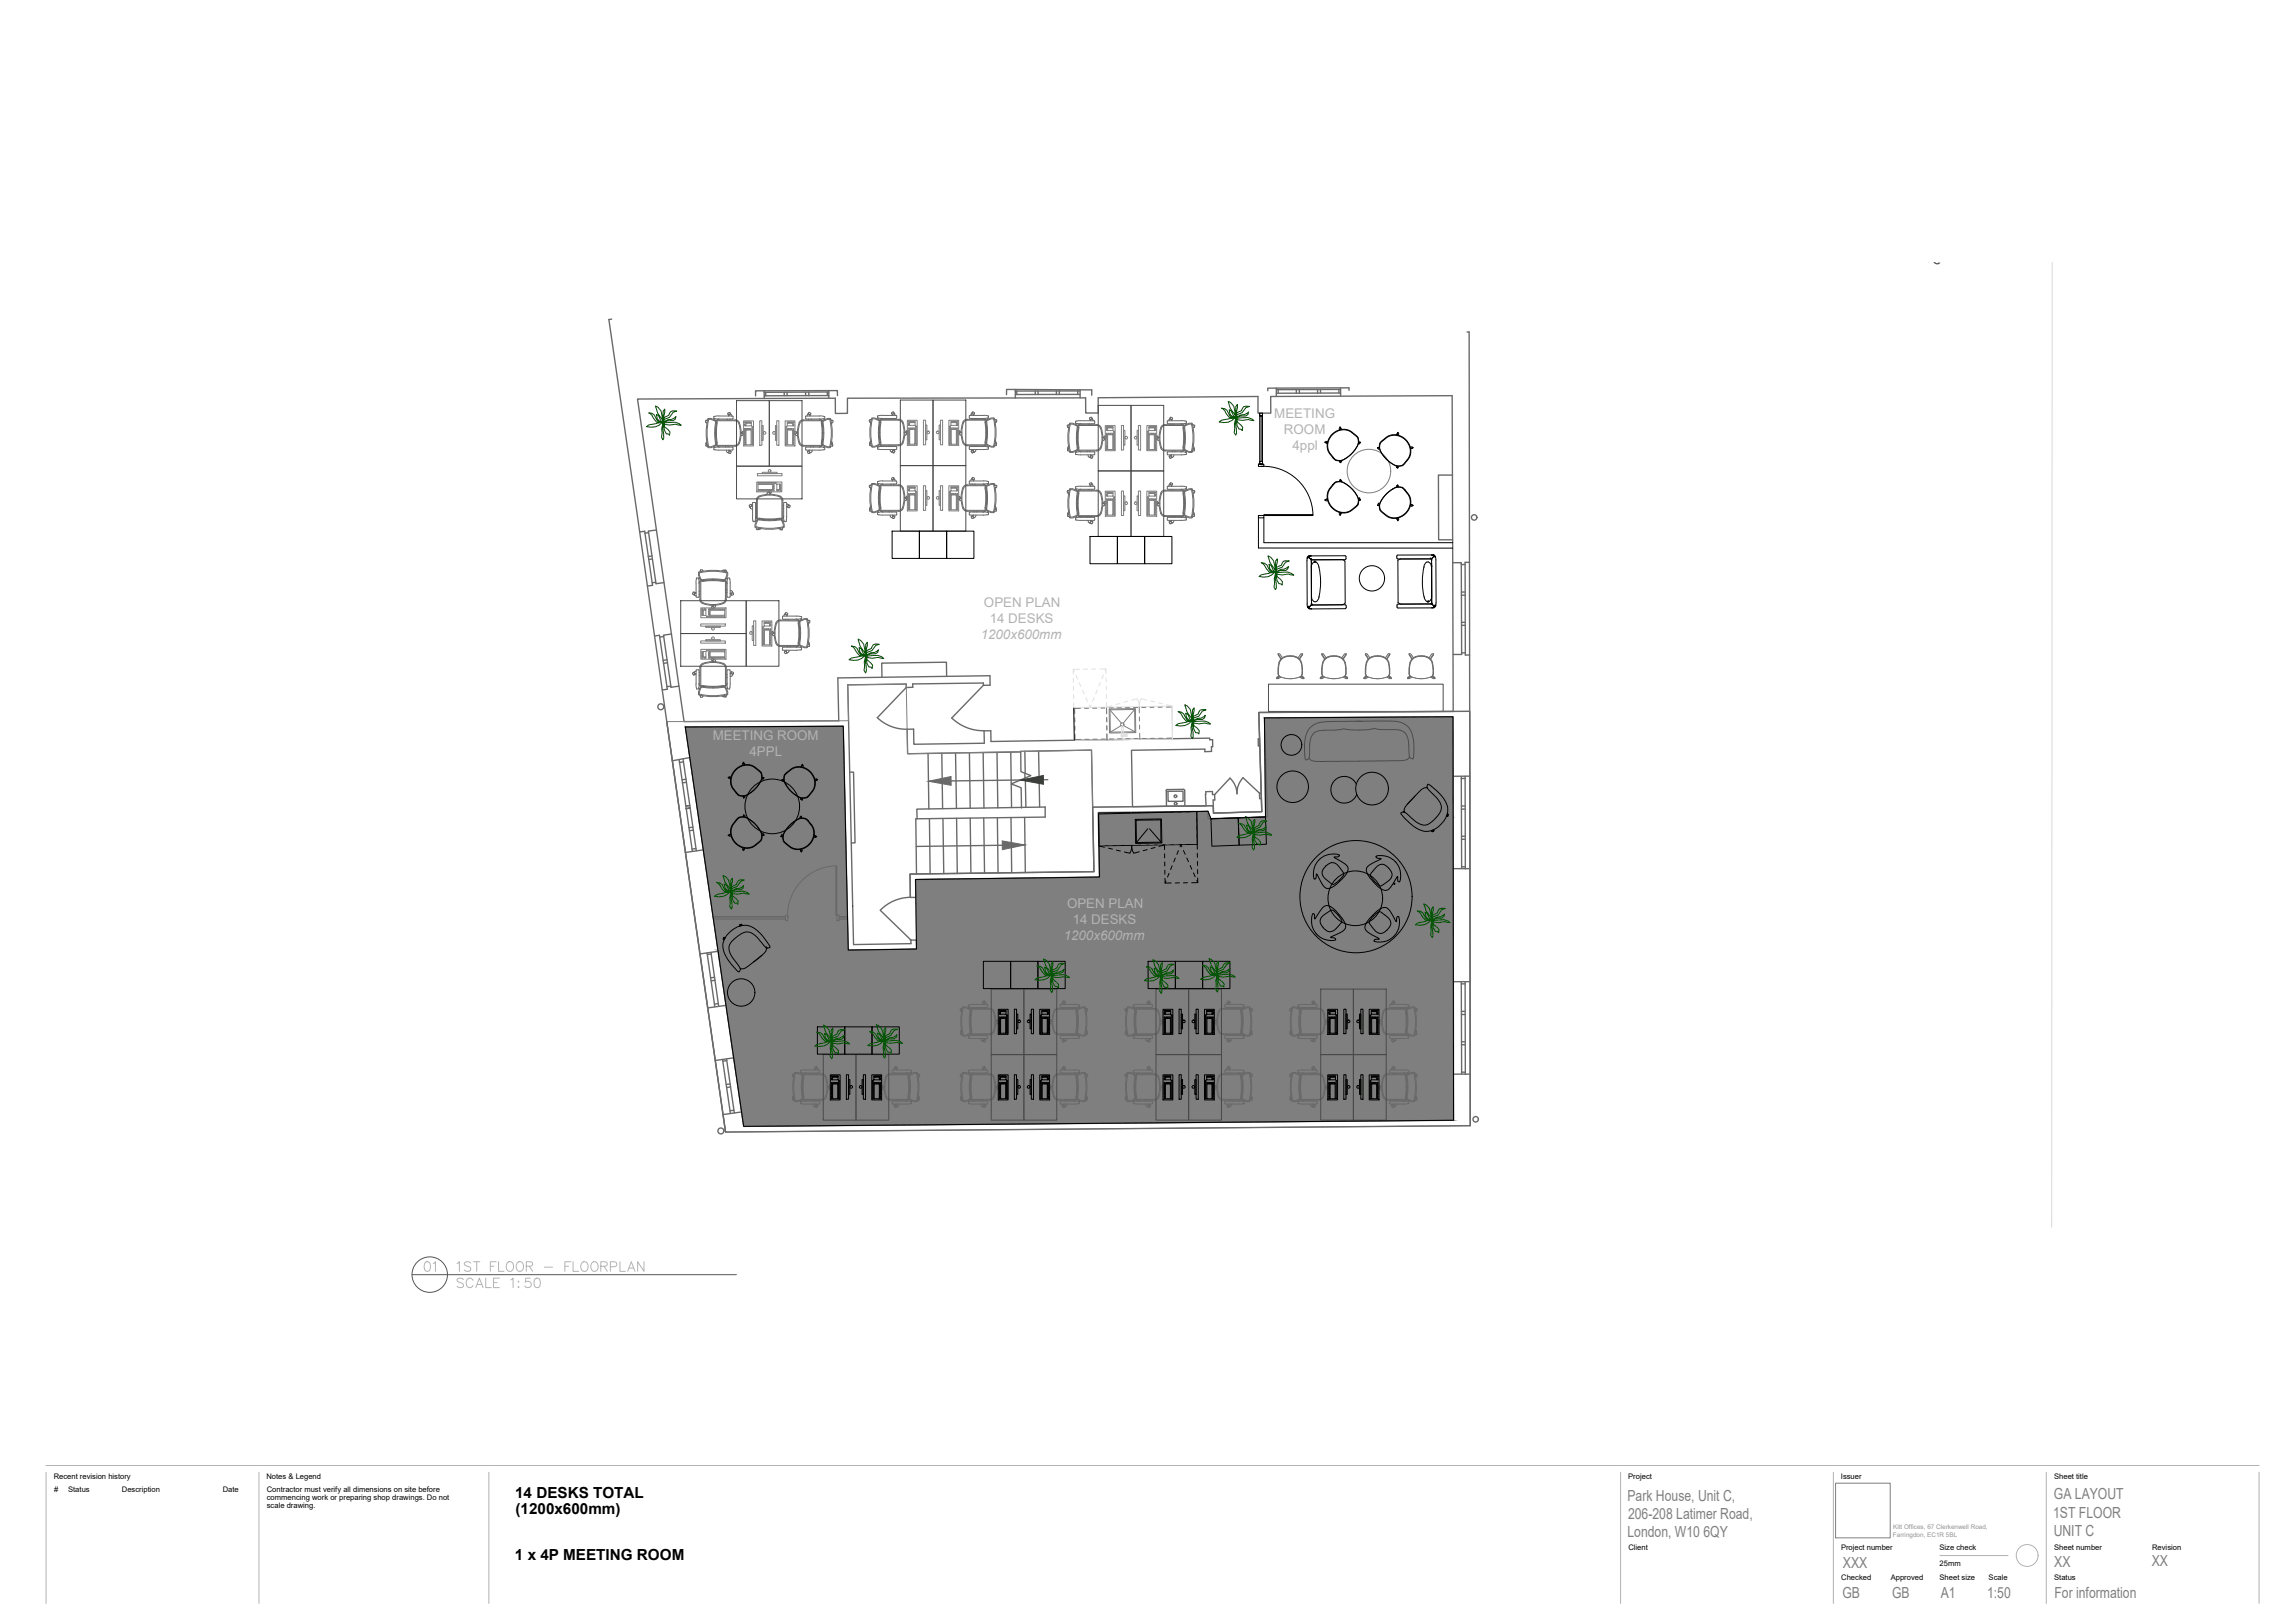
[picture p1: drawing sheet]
<svg xmlns="http://www.w3.org/2000/svg" width="841mm" height="594mm" viewBox="0 0 841 594" stroke-linecap="round" stroke-linejoin="round" font-family="sans-serif">
<defs><g id="words">
<g font-size="7.1" fill="#b3b3b3">
<text x="154.5" y="466.7">01</text>
<text x="166.5" y="466.7">1ST FLOOR - FLOORPLAN</text>
<text x="166.5" y="472.7">SCALE 1:50</text>
</g>
<text font-size="5.6" fill="#4c4c4c" x="688.4" y="90.5" transform="rotate(16 688.4 90.5)">Indicative</text>
<g font-size="5.6">
<text x="188.8" y="548.6">14 DESKS TOTAL</text>
<text x="188.9" y="554.6">(1200x600mm)</text>
<text x="188.7" y="571.4">1 x 4P MEETING ROOM</text>
</g>
<g font-size="5.6" fill="#7f7f7f">
<text x="596.4" y="549.6">Park House, Unit C,</text>
<text x="752.7" y="549.2">GA LAYOUT</text>
<text x="596.6" y="556.3">206-208 Latimer Road,</text>
<text x="752.4" y="555.9">1ST FLOOR</text>
<text x="596.4" y="563">London, W10 6QY</text>
<text x="752.6" y="562.7">UNIT C</text>
<text x="675.4" y="574.3">XXX</text>
<text x="752.8" y="574">XX</text>
<text x="788.5" y="573.6">XX</text>
<text x="675.2" y="585.3">GB</text>
<text x="693.4" y="585.3">GB</text>
<text x="711.2" y="585.2">A1</text>
<text x="728.2" y="585.2">1:50</text>
<text x="752.9" y="585.2">For information</text>
</g>
<g font-size="4.9" fill="#b2b2b2">
<text x="467" y="152.9">MEETING</text>
<text x="470.5" y="158.8">ROOM</text>
<text x="473.7" y="164.7">4ppl</text>
<text x="360.6" y="222.5">OPEN PLAN</text>
<text x="362.7" y="228.4">14 DESKS</text>
<text x="359.4" y="234.2">1200x600mm</text>
<text x="261.2" y="271.1">MEETING ROOM</text>
<text x="274.7" y="277">4PPL</text>
<text x="391" y="332.5">OPEN PLAN</text>
<text x="393.1" y="338.4">14 DESKS</text>
<text x="389.8" y="344.2">1200x600mm</text>
</g>
<g font-size="2.8">
<text x="19.7" y="541.8">Recent revision history</text>
<text x="97.6" y="541.8">Notes &amp; Legend</text>
<text x="596.7" y="541.8">Project</text>
<text x="674.6" y="541.8">Issuer</text>
<text x="752.8" y="541.8">Sheet title</text>
<text x="19.8" y="546.6">#</text>
<text x="25" y="546.5">Status</text>
<text x="44.6" y="546.5">Description</text>
<text x="81.6" y="546.5">Date</text>
<text x="97.7" y="546.5">Contractor must verify all dimensions on site before</text>
<text x="97.8" y="549.5">commencing work or preparing shop drawings. Do not</text>
<text x="97.8" y="552.5">scale drawing.</text>
<text x="596.7" y="567.8">Client</text>
<text x="674.7" y="567.8">Project number</text>
<text x="710.8" y="567.8">Size check</text>
<text x="752.8" y="567.8">Sheet number</text>
<text x="788.7" y="567.8">Revision</text>
<text x="710.8" y="573.5">25mm</text>
<text x="674.7" y="578.8">Checked</text>
<text x="692.9" y="578.8">Approved</text>
<text x="710.8" y="578.8">Sheet size</text>
<text x="728.8" y="578.8">Scale</text>
<text x="752.8" y="578.8">Status</text>
</g>
<g font-size="2.3" fill="#929292">
<text x="693.7" y="562.9">Farringdon, EC1R 5BL</text>
<text x="693.7" y="560">Kitt Offices, 67 Clerkenwell Road,</text>
</g>
</g></defs>
<!-- layer: KITT-PARK HOUSE-UNIT D-GENERAL ARRANGEMENTS|PDF_Solid Fills -->
<g fill="#7f7f7f" stroke="#7f7f7f" stroke-width=".37">
<path d="M463.4 262.9l69.1-.4v.4z"/>
<path d="M251.1 266.3l57.9-.3v.3z"/>
<path d="M263.1 348h269.5l.1 62.3z"/>
<path d="M442.7 297.2l.3 .9zM402.6 298.1l40.1-.9 .3 .9z"/>
<path d="M463.4 262.9l69.1 36.3v-36.3zM463.4 262.9l69.1 36.3h-68.8z"/>
<path d="M402.6 298.1l40.9 1.1-.5-1.1zM402.6 298.1l40.9 1.1h-40.9z"/>
<path d="M463.7 299.2l68.8 .7v-.7zM443.8 299.9l19.9-.7 68.8 .7z"/>
<path d="M402.6 299.2l41.2 .7-.3-.7zM402.6 299.2l41.2 .7h-41.2z"/>
<path d="M402.6 299.9l129.9 21.3v-21.3zM402.6 299.9l129.9 21.3h-129.6z"/>
<path d="M402.9 321.2l129.6 .9v-.9zM335.5 322.1l67.4-.9 129.6 .9z"/>
<path d="M335.5 322.1l197.1 25.5-.1-25.5zM335.5 322.1l197.1 25.5h-196.7z"/>
<path d="M251.1 266.3l59.7 81.3-1.8-81.3zM251.1 266.3l59.7 81.3h-47.8z"/>
<path d="M335.9 347.6l196.7 .4v-.4zM310.8 348l25.1-.4 196.7 .4z"/>
<path d="M263 347.6l47.8 .4v-.4zM263 347.6l47.8 .4h-47.7z"/>
<path d="M263.1 348l9.1 62.3h260.5zM272.2 410.3h260.5l-260.2 2.3z"/>
</g>
<!-- layer: KITT-PARK HOUSE-UNIT D-GENERAL ARRANGEMENTS|KITT_BASEBUILD -->
<g fill="none" stroke="#696969" stroke-width=".51">
<path d="M224.1 116.9l-1 .1 42.8 297.6M537.6 121.6h.8l.4 290.7M280 143.1l.1 2.9M280.6 143.7v1.3M287.4 143.7v1.3M288.4 143.7v1.2M295.2 143.6v1.3M296.4 143.6v1.3M303.2 143.6v1.3M303.7 144.9l-23.6 .1M303.7 143.1v2.8M303.7 143.6l-23.7 .1"/>
<path d="M306.9 144.9v-1.8h-30v1.9M368.8 144.5l.1-1.9 31.2 .2v2M372.1 142.6v3.2M372.6 143.2v1.3M379.4 143.2v1.3M380.4 143.2v1.3M387.1 143.2v1.3M388.2 143.2v1.3M395 143.2v1.3M395.8 144.5h-23.7M395.8 142.8v2.9M395.8 143.2h-23.7"/>
<path d="M467.7 142.1v3.1M468.4 142.7v1.3M475.1 142.7v1.3M476.2 142.7v1.3M482.8 142.7v1.2M483.9 142.7v1.2M490.6 142.6l.1 1.3M491.3 143.9l-23.6 .1M491.3 142v3.1M491.3 142.6l-23.6 .1M494.4 143v-1l-29.8 .2v.9M532.3 174h-5.2l.1 23.7h5.1"/>
<path d="M234.4 194.8l1.8-.2 2.9 19.8-1.8 .2M237.7 195.1l-1.4 .2M240.6 194.1l-3 .4 2.8 19.3 2.9-.4M238.9 203.6l-1.3 .2M239.1 204.7l-1.4 .2M240.3 213.2l-1.3 .3M532.4 206.1h3.1l.1 33.6h-3.1M535.5 206.8h1.4M535.5 218h1.4M535.5 216.8h1.4M538.5 206h-1.6l.1 33.9h1.6M239.9 232.9l1.8-.2 2.8 19.7-1.8 .3"/>
<path d="M243.2 233.1l-1.4 .3M246.1 232.2l-3 .4 2.8 19.1 2.9-.4M535.6 229h1.3M535.6 227.9h1.3M535.6 239.1h1.4M244.4 241.7l-1.4 .2M244.6 242.8l-1.5 .2M245.8 251.3l-1.4 .2M332.1 251.8l-10.6 11a15.3 15.3 0 0 0 10.9 4.3M332.1 251.8v-1.3l-21.4 .3 2.1 95.2 21-.4v-1.3l-11.2-10.9M346.9 247.7l-.1-5.2-23.7 .4 .1 5.2M360.4 251h2.4v-3.5l-55.8 .8 .4 15.7-56.7 .3-17.1-118.2 72.5-.2v5.5h4.4v-5.5l87.3-.2 .1 5.6h4.5v-5.6l58.6-.5v6.1h4.7v-6.1l66.5-.3 .3 115.7-71.2 .4 1.1 36.3-17.7 .5-.1-4.8h.6l-.1-2"/>
<path d="M360.4 251v-.8l-25.9 .3v1.2l-2.4 .1M360.4 251l-11.6 12M244.3 264.3l21.6 150.3 272.9-2.3-.2-151.8-77.3 .5 1.1 36.3-17.7 .5-.1-2.7-44.2 .5 .5 23.6-67.4 .9 .1 8.6-.1-8.6 67.4-.9-.9-44.5-26 .5 .1 7.4 3.7 1.5-7.2 3 3.6 1.4 .1 7.4M248.9 278.2l4.8 33.6M250.3 277.9l4.9 33.7M250.4 279.1l-1.5 .1M252.8 277.5l-6.4 1.2M340.1 275.9l.3 20.4M345.1 275.9l.3 20.3M348.8 262.9a16.7 16.7 0 0 0 11.8 4.7M350.2 275.8l.3 20.3M355.2 275.7l.3 20.4"/>
<path d="M360.3 275.6l.3 20.4M365.4 275.6l.3 20.3M370.4 275.5l.3 20.3M374 275.4l-41.4 .7-.2-9h2.4l.1 5.5 25.8-.4-.1-4.5 2.5-.1 .1 4 80.1-1.2v.5h1.1v2.6h-.5l.1 1.7-2.5 .1v-.9l-26.9 .4 .4 20.7 27-.3-.1-5.2 2.4-.1v1.1h.8M375.6 275.1l.1 8.2M380.6 275.1l.4 20.5M461.6 270.7h-.5v2.5h.6M251.4 285.4l-1.4 .2M251.5 286.5l-1.4 .2M252.8 295l-1.4 .2M252.9 296l-1.5 .2 1.5-.2M311.4 282.8h1.4l.5 25.9-1.4 .1"/>
<path d="M336.1 299.9l-.1-3.6 47-.7v3.7l-47.4 .6 .3 20.2M340.6 299.9l.3 20.2M345.6 299.8l.2 20.2M350.5 299.7l.3 20.2M355.5 299.6l.3 20.2M360.5 299.6l.3 20.2M365.5 299.5l.2 20.2M370.5 299.4l.2 20.2M370.7 287.1v.1M374.2 285.7l-34 .4M375.5 299.4l.2 20.2M375.6 283.2v1.8"/>
<path d="M375.7 284.9l.2 10.8M427.7 289.2l-.4 .4 .2 5.7M427.8 289.2l5.9-.1 .4 .4M428 289.8h5.5l.1 3.7h-5.5zM434.2 289.5v5.7M453.3 290.7a8.2 8.2 0 0 0-2.6-5.7l-5.6 6M461.5 290.5l-6-5.7a8.2 8.2 0 0 0-2.2 5.9M461.5 290.5l.1 2h.7M462.2 290.5h-.7M535.5 284.5l.1 33.6M535.5 285.1h1.4M535.5 296.3h1.4"/>
<path d="M535.5 295.2h1.4M536.9 284.3l.1 34M538.6 284.3h-6.1M253.9 303l-1.4 .2M254.1 304.1l-1.5 .2M255 310.8l-1.4 .2M257.7 311.3l-6.6 .9M375.6 309.5l-39.9 .5M532.5 318.1h6.2M535.6 307.4h1.3M535.6 306.3h1.3M535.6 317.5h1.4"/>
<path d="M333.5 328.7h2.1l-.1-6.6 67.4-.9-.5-23.6 40.3-.4 .1 2.7 21.7-.7-1.1-36.3 69.1-.4 .2 147.8-260.2 2.3-21.4-146.3 57.9-.3 1.8 82 25.1-.4-.1-3.3h-2.3M333.6 328.6a15.6 15.6 0 0 0-11 4.8M259.1 349l2.8 19.7M260.5 348.9l2.9 19.7M260.6 349.4l-1.4 .2M261.9 357.9l-1.5 .3M262 359l-1.4 .3M263.2 348.4l-6.7 1M532.5 359.6h6.1M535.5 359.7l.1 33.6M536.9 359.6l.1 33.9M263.3 367.6l-1.5 .2"/>
<path d="M266.1 368.2l-6.7 1M535.5 360.4h1.4M535.5 371.6h1.4M535.5 370.4h1.4M264.8 388l2.9 19.8M266.3 388l2.8 19.6M266.3 388.5l-1.4 .2M267.6 397l-1.5 .2M267.7 398.1l-1.4 .2M268.8 387.4l-6.7 1M532.5 393.4h6M535.6 381.6h1.3"/>
<path d="M535.6 392.7h1.4M536.9 382.6l-1.3 .1M269 406.6l-1.5 .2M271.8 407.3l-6.8 .9"/>
<circle cx="540.2" cy="189.5" r=".99"/>
<circle cx="242.2" cy="258.9" r="1.08"/>
<circle cx="430.7" cy="291.6" r=".49"/>
<circle cx="430.8" cy="294.4" r=".49"/>
<circle cx="264.2" cy="414.2" r="1.08"/>
<circle cx="540.8" cy="409.9" r=".99"/>
</g>
<g fill="#696969" stroke="#696969" stroke-width=".37">
<path d="M367.3 308l8.3 1.5-8.3 1.7z"/>
<path d="M340.2 286.1l8.3-1.7 .1 3.2z"/>
</g>
<!-- layer: KITT-PARK HOUSE-UNIT D-GENERAL ARRANGEMENTS|Stair -->
<path d="M384 285.6l-10 .1" fill="none" stroke="#3c3c3c" stroke-width=".37"/>
<path d="M374 285.7l8.3-1.7 .1 3.2z" fill="#3c3c3c" stroke="#3c3c3c" stroke-width=".37"/>
<!-- layer: KITT-PARK HOUSE-UNIT D-GENERAL ARRANGEMENTS|Viewport -->
<path d="M752 96.1l-.1 353.5" fill="none" stroke="#d9d9d9" stroke-width=".37"/>
<!-- layer: KITT-PARK HOUSE-UNIT D-GENERAL ARRANGEMENTS|PDF_Solid Fills -->
<path d="M244.3 264.3l66.7-.3-.3-13.2 21.4-.3 .5 25.6 67.4-1.3 .4 20.8 44.2-.5 .1 2.7 17.7-.5-1.1-36.3 77.3-.5 .2 151.8-272.9 2.3z" fill="none" stroke="#7f7f7f" stroke-width=".37"/>
<g fill="none" stroke="#e1e1e1" stroke-width=".37">
<path d="M393.3 245.2l.3 .8M393.3 248.4v1.5M393.4 251.4v1.5M393.4 254.4v1.5M393.5 259.2l36-.6 .2 12.1-36 .5zM393.5 257.4v1.8M394.2 247.3l.7 1.4M395.5 250.1l.6 1.3M395.5 245.1l-2.2 .1v1.7M396.7 252.8l.6 1.4M397.9 255.5l.6 1.4M398.6 245.1h-1.6"/>
<path d="M399.1 258.3l.4 .8 .3-.8M401 255.5l-.6 1.4M401.5 245l-1.5 .1M402.1 252.7l-.6 1.4M403 245h2.3v1.7M403.3 250l-.6 1.3M404.4 247.2l-.6 1.4M405.3 245l-.4 .8M405.3 248.3l.1 1.4M405.4 251.3v1.4M405.4 254.3l.1 1.4M405.5 257.2v1.8l2-.6"/>
<path d="M410.4 257.7l-1.5 .3M413.3 256.9l-1.5 .3M420.2 256.4l-2-.5-.7 2.9-.2-1.5-.5-1.4-2.1 .6M421.6 256.7l1.5 .4M424.5 257.4l1.5 .4M427.5 258.1l2 .5 .2 12.1"/>
</g>
<g fill="none" stroke="#7f7f7f" stroke-width=".37">
<path d="M395.9 259.5h-2.1l.1 1.9M397.4 259.4h1.5M400.4 259.4h1.5M403.4 259.3h1.5M405.5 259v2.5M407.9 259.3h-1.5M410.9 259.2l-1.5 .1M413.9 259.2h-1.5M416.9 259.1l-1.5 .1M417.5 258.8v2.3M419.9 259.1h-1.5M422.9 259.1h-1.5"/>
<path d="M425.9 259l-1.5 .1M429.5 259h-2.1M393.9 262.9v1.5M393.9 265.9v1.5M393.9 268.9l.1 2 2.1-.1M397.6 270.8h1.5M400.6 270.7h1.5M403.6 270.7h1.5M405.5 262.7l.1 1.7M405.6 265.7v1.7M405.6 268.7l.1 2.3-.1-2M406.6 270.7h1.5"/>
<path d="M409.6 270.6h1.5M412.6 270.6h1.5M415.6 270.5h1.5M417.6 262.6v1.5M417.6 265.6v1.5M417.6 268.6l.1 2.2M418.6 270.5h1.5M421.6 270.4h1.5M424.6 270.4h1.5M429.7 270.3l-2.1 .1"/>
</g>
<g fill="none" stroke="#7f7f7f" stroke-width=".37">
<path d="M406.5 259.7l9.6-.2 .1 8.8-9.6 .2zM406.8 260l9-.1 .1 8.1-9 .2zM415.8 259.9l-4.2 5M406.8 260.1l4.2 4.8M410.8 265.8l-3.9 2.4M411.8 265.8l4.1 2.2"/>
<circle cx="411.3" cy="265.4" r=".61"/>
<circle cx="420.9" cy="303" r=".61"/>
</g>
<g fill="none" stroke="#e1e1e1" stroke-width=".37">
<path d="M410.8 268.8v1M410.9 268.8h.1M410.9 269.8h.1M410.9 269.8h.9M411 266.4v3M411 266.4h.1M411 266.4h.6M411.1 269.4h.1M411.1 269.4h.5M411.3 269.7h.1M411.3 269.7l.1 .4zM411.4 269.7h.1"/>
<path d="M411.6 266.4h.1M411.6 266.4l.1 3M411.6 269a.4 .4 0 0 1 0 .6 .4 .4 0 0 1-.6 0 .4 .4 0 0 1 0-.6M411.6 268.9h.7v.8h-.9M411.6 269.4h.1M411.6 268.7h.2M411.7 269.4h.1M411.8 268.8h.1M411.8 269.8h.1M411.9 268.8v.1M411.9 269.7v.1M412.3 268.9h.1"/>
<path d="M412.3 269.6h.1M412.3 268.8v.8M412.3 268.8h.1M412.4 268.9h.1M412.4 269.6h.1M412.4 268.9h.5M412.9 268.9h.1M412.9 268.9l-.3 .3 .3 .4M412.9 268.9v.7M412.9 269.6h.1M412.9 269.6l-.6 .1"/>
</g>
<!-- layer: KITT-PARK HOUSE-UNIT D-GENERAL ARRANGEMENTS|WALL -->
<g fill="none" stroke="#000" stroke-width=".37">
<path d="M461.6 152.3h1v-1h-1v1h1M461.6 151.3v18.7M462.1 152.3v16.7M462.6 151.3v17.7M461.2 170h2v.8h-2zM461.6 170h1v-1h-1v1h1M462.1 170.8a18.1 18.1 0 0 1 19 17.7M326.9 194.5h10v10h-10zM336.9 194.5h10v10h-10zM346.9 194.5h10v10h-10zM399.4 196.5h10.1v10h-10.1zM409.5 196.5h10v10h-10z"/>
<path d="M419.5 196.5h10v10h-10zM461.2 188.8h2v.9h-2zM461.2 189.7v11l71.2 .1M463.2 188.5h17.9v.3h-17.9zM463.2 198.8h69.2M463.2 189.7v9M479.1 204.3l-.1 16.9M479.1 204.4h.1M479.3 204.2h.1M479.3 204.2l-.2 .1M479.4 204.2l.6 .3M479.4 204.3h.1"/>
<path d="M479.7 204v.1M479.7 203.9l-.3 .3M479.7 203.9h.1M479.7 203.9v.1M479.7 204.1l.7 .8-.4-.4M479.7 204h.1M479.7 204.1h.1M479.8 203.8l-.1 .1M479.8 203.6l-.5 .3-.2 .4M479.8 203.6h.8l-.8 .2M479.8 203.8h.1M480 204.6h.1"/>
<path d="M480.4 204.9l.5 .1M480.5 204.9h.1M480.5 204.9v16.8M480.5 204.9l.1 14.5M480.6 218.7h.1M480.6 218.7v1.4M480.6 218.7l.1 .4M481.6 205.8l-.6 .5-.5 1.2 .1 11.2M481.7 205.8h.1M481.7 205.8h.5M482.1 205.8l.9 .9 .3 1M482.2 205.8h.1"/>
<path d="M483.3 207.7l.6 5.2-.5 5.5M483.4 218.5a1.89 1.89 0 0 1-1.7 1.9l-.6-.4-.5-.9M491.8 205l1.1 .5 .1 15.4M491.8 205h-10.9h12M492.9 203.6h-12.3l-.8 .2M492.9 203.5l.4 .4-.1 .9-.3 .2M511.9 203.7v.7M511.9 204.3l.3 .4h12M512.2 203.3l-.4 .4M512.3 205.3v15.4M521.2 213.3l.7 5.5M521.3 213v.3"/>
<path d="M521.9 207.6l-.7 5.3M521.9 218.7l.3 .8 .8 .9M522.9 205.8l-.6 .5-.5 1.2M523 205.8l.8 .2 .8 1.2M524.2 204.7h.1M524.2 204.7h-10.9l-1 .6M524.6 207.5l-.1-.3 .1 .4M524.6 207.6h.1M524.6 206.8l.1 14.5M524.6 207.6l.1 11.1-.3 .8-.9 .9M524.6 206.1v1.5M524.7 204.6l-.5 .1"/>
<path d="M524.7 204.6h.1M524.7 204.6v16.7M524.7 204.6l-.1 .7M525.3 203.2l.5 .3 .3 .6M525.3 203.3h-.8l.8 .2-.8-.2h-12.3M525.3 203.4l.1 .1M525.4 203.6h.1M525.4 203.7h.1M525.4 203.5v.1M525.4 203.7l-.7 .8M525.4 203.6l.3 .3M525.4 203.6v.1"/>
<path d="M525.7 203.9h.3l.2 1.2v15.7l-.3 1.5-1.3 .3 .8-.2M525.7 203.9l-1 .6M525.7 203.9h.1M526 204h.1M479 221.2l.1 1M479.2 222.3l.3 .1M479.2 222.2l.4 .7 1.1 .1-.8-.2M479.5 222.4l.3 .3M479.5 222.4h.1M479.8 222.6v.1M479.8 222.5l-.1 .1M479.8 222.7l.1 .1"/>
<path d="M479.8 222.7h.1M479.8 222.6h.1M479.8 222.5h.1M480.1 222l.4-.3-.7 .8M480.1 222l-.6 .3M480.5 221.7h.1M480.6 220.9l-.1 .8M481 221.5l-.5 .2M481 221.6h.1M481 221.6l12-.1 .3 .4M492.9 220.9l-1 .6-10.9 .1M493.3 222.5l-.3 .4-12.3 .1-.8-.2"/>
<path d="M493.3 221.9v.7M511.9 222.3l.4 .4M512 221.7v.6M512.2 221.3l-.3 .4M512.3 220.7l1.1 .5h10.9l-12 .1M523.1 220.4h.1M523.6 220.4h.1M523.6 220.4h-.5M524.3 221.2l.5 .1M524.7 221.3h.1M524.8 221.3l.7 .8M524.8 221.3l1 .7"/>
<path d="M525.2 221.7h.1M525.4 222.4h.1M525.4 222.4l-.8 .2-12.3 .1M525.5 222.2h.1M525.5 222.4h-.1M525.5 222.1v.1M525.5 222.3h.1M525.5 222.2v.1M525.8 222h.1M525.8 222l-.3 .3M525.9 222h.1M526.1 221.9h.1"/>
<path d="M526.1 221.9l-.2 .1M393.5 259.2l.2 12M251.1 266.3l57.9-.3 1.8 82 25.1-.4-.4-25.5 67.4-.9-.3-23.1 40.1-.9 1.1 2.7 19.9-.7-.3-36.3 69.1-.4 .2 147.8-260.2 2.3zM312.4 331.9h.1"/>
<circle cx="502.8" cy="211.8" r="4.6"/>
<circle cx="496.7" cy="329" r="10"/>
</g>
<!-- layer: KITT-PARK HOUSE-UNIT D-GENERAL ARRANGEMENTS|KITT_FURNITURE -->
<g fill="none" stroke="#000" stroke-width=".37">
<path d="M488 159.1l1.6-1.1 1.6-.6 1.8-.2 1.3 .4 3.2 2.4 .4 1.3-.3 1.7-1.8 2.7-2.3 2-2.4 1.1-1.6-.2-2-2.1-1.1-2.1v-1.6l.3-1.6zM488.1 159.4l1.4-1.1 1.2-.6 1.5-.3 1.8 .3 1.5 .8 2 1.8 .3 1.2-.2 1.5-1.6 2.4-2.4 2.2-2 1-1.9-.1-2.3-2.4-.8-1.9 .2-2.6zM491.1 156.4l-.3 .5 .1 .6M491.3 156.7l.2 .6-.4-.9 .2 .9M512.1 158.7l-.3 .6 .5-1-.3 1M512.3 158.4l.3 .4-.1 .6M485.8 162.2l.6 .2M486.4 162.2l-.9-.3 .9 .5M486.6 161.8l-.6-.2-.5 .3M488.9 176.9l1.5-.6 2.1 .5 2.8 2.1 1.8 2.3 .8 1.9-.2 1.6-.6 .8-2.4 1.8-1.9 .6-2.3-.3-2.1-1.3-1.4-1.8-.6-1.6v-2.1l.7-1.6zM489 177.1l.6-.5 .9-.1 1.9 .3 2.5 1.8 2.1 2.5 .7 1.6v1.8l-.5 .6-2.1 1.8-2.1 .8-2-.2-1.9-.9-1.7-1.8-.8-1.8v-2.1l.6-1.5zM491 176.3l.1-.6v.6"/>
<path d="M491.1 175.7l.1 .7M491.1 168.8v.5l-.1-.5M491.2 168.8l-.1 .5M491.2 175.7l.4 .3 .1 .5M491.7 168.6l-.1 .5-.4 .4M497.9 161.9l.6 .1h-.6M498.2 162.5l-.5 .1M498.5 162l-.3 .5M504.8 164.1l.3 .4 .5 .1M504.9 164l.6 .1M505.4 163.9l-.5 .1h.6M505.9 161.9l2.5-2 1.5-.6h2l1.8 .6 1.6 1.2 1.3 2.1 .4 2.5-.5 1.8-1.9 2.5-.8 .6-1.5 .2-1.6-.6-2.2-1.6-2.3-2.8-.8-1.8 .2-1.5z"/>
<path d="M506.1 162l2.1-1.7 1.6-.8h2.2l1.7 .7 1.9 1.5 .9 1.8 .3 2-.6 2.2-2.5 2.8-1.6 .2-1.3-.5-2.5-1.8-2.3-3-.4-1.9zM511.7 170.6v.5M511.7 171.1l.6 .2M512.1 177.6l-.4 .4v.4M512.2 170.7l.1 .6v-.5M512.2 178.3l.1-.6v.6M512.3 177.7l-.2 .7M516.8 163.8l.6-.2 .4 .3M516.9 164.2l.9-.3-.9 .5M517.5 164.1l-.5 .3M485.5 183.1l.5 .4 .6-.2M486.4 182.7l-.6 .2"/>
<path d="M486.4 182.8l-.9 .3 .9-.2M490.9 187.7l-.1 .6 .3 .4M491.3 187.8l-.2 .9 .4-.9-.2 .6M497.7 182.6h.5M497.9 183.1h.6l-.6 .1M498.2 182.6l.3 .5M505.1 184.6l-.2 .5M505.5 185.1h-.6l.5 .1M505.6 184.5l-.5 .1M507.8 181.2l2-1.7 2-1.1h1.9l.8 .6 2 2.6 .5 1.8-.4 2.5-1.2 1.9-2.5 1.7-2.4 .4-1.9-.6-2.3-1.8-.7-1v-1.9l.9-1.8zM508.3 180.7l2.8-2 1.8-.3 1.2 .4 1.7 2 .9 1.7v2.5l-1.1 2.3-1.5 1.4-1.9 .8-2.3 .1-1.8-.8-2.2-2-.3-1.2 .1-1.3 .9-1.7zM512 189.8l.3 .9-.4-.9 .2 .6"/>
<path d="M512.5 189.7l.1 .6-.3 .4M516.9 184.8l.9 .3-.9-.2M517 184.7l.5 .2M517.8 185.1l-.4 .4-.6-.2M272.4 279.2l-.3 .5 .2 .6M272.7 279.5l.1 .6-.4-.9 .3 .9M294.1 280l.3 .4-.2 .6M267.2 285l.6 .2-.9-.5 .9 .3M267.9 284.6l-.6-.1-.4 .2M269.5 281.9l1.3-1 1.9-.8 1.5-.1 1.6 .5 3.2 2.6 .3 1.8-.4 1-1.6 2.4-2.5 2.2-2.1 1.1-1.9-.2-2.5-3-.6-1.8 .3-2.4zM269.6 282l1.6-1.1 1.4-.6h1.8l1.3 .3 3.2 2.5 .2 1.1-.1 1.5-1.9 2.8-2.5 2.1-1.7 .8-1.9-.1-2.3-2.5-.8-2.1 .3-2.5zM270.1 299.9l.8-.6 1.8-.1 1.6 .7 2.1 1.6 2.5 3.3 .4 1.9-.4 1.2-2.5 2.1-2.2 .7-2.5-.4-2-1.2-1.7-2.5-.3-2.4 .6-1.9z"/>
<path d="M270.5 299.8l1.5-.5 1.8 .3 2.5 1.8 2.5 3.2 .3 1.1-.2 1.8-2.7 2.4-2.2 .6-2.2-.4-1.9-1.1-1.4-1.8-.6-2 .1-1.8 .8-1.5zM272.4 291.6v.6l.1-.6M272.4 299.1v-.5l.1 .5M272.4 298.6l.2 .6M272.6 298.5l.4 .3v.5M272.6 291.6l-.2 .6M273 291.5v.4l-.4 .4M279.3 284.7l.6 .1h-.6M279.9 284.8l-.3 .5-.5 .1M286.5 285.7l.4 .4h.5M286.6 285.6l.7 .1M287.2 285.5l-.6 .1h.6"/>
<path d="M287.6 283.6l2.4-2 1.7-.7h2.1l1.7 .6 2 1.7 .9 1.7 .4 2.4-.6 1.9-1.8 2.4-.8 .6-1.6 .2-1.5-.6-2.7-2-2.1-2.9-.5-1.3zM287.9 283.6l1.9-1.6 1.4-.8 2.2-.2 1.9 .6 1.7 1.4 1.3 2 .3 1.9-.5 2.1-2.4 2.9-1.9 .3-1.1-.3-2.7-2-2.3-3-.4-1.8zM293.4 292.2l.1 .5 .5 .2M293.6 298.9l-.5 .4v.5M293.7 299.1l-.2 .5M293.7 299.6v-.5v.5M293.9 280.3l-.3 .6 .5-.9-.3 .9M294 292.4v.5l.1-.5M298.6 285.3l.6-.1 .4 .3M298.7 285.8l.9-.3-.9 .4M299.3 285.7l-.6 .3M402.6 297.8l36-.5 .1 12-36 .5z"/>
<path d="M438.6 297.3l.2 13.7M443.8 299.9l10-.3 .3 10-10 .3zM453.8 299.6l9.9-.4 .4 10-10 .4zM497 287.2a4.9 4.9 0 0 0-7.5-1.7 4.9 4.9 0 0 0 .3 7.8 4.9 4.9 0 0 0 7.4-2.3M514.3 297.4l.5 .1a23.6 23.6 0 0 0 6.4 4.6 4.2 4.2 0 0 0 4.2-1.8 6.3 6.3 0 0 0 2.8-5.1 18.9 18.9 0 0 0-5.1-6.5l-.1-.8a.48 .48 0 0 1 .2-.6 .48 .48 0 0 1 .6 .1 16.1 16.1 0 0 1 6.7 8.6 8.7 8.7 0 0 1-8.5 8.5 15.4 15.4 0 0 1-8.6-6.8l.6-.3h.6M514.6 297.4h.1M518.5 291.6l-1.1 1.2a8.2 8.2 0 0 0-2.9 4l.1 .6M523.1 288.6a3.5 3.5 0 0 0-3.4 1.8l-4 4.2M530.1 298.9l.2 .1M530.4 298.3l.4 .1-.3 .6-.3-.1zM530.4 298l.3 .2M266.9 306l.4 .3 .6-.1"/>
<path d="M267.8 305.7l-.9 .3 .9-.5-.6 .3M272.3 310.5l-.2 .6 .3 .4M272.7 310.6l-.3 .9 .4-.9-.1 .6M279.1 305.4h.5l.3 .6M279.3 305.9l.6 .1h-.6M286.9 306.4h-.6l.6 .1M287 305.8l-.5 .1-.2 .5M289.1 302.6l1.3-1.3 2.3-1.4 1.4-.2 1.2 .3 2 2.3 .8 1.8v2l-1.1 2.6-1.7 1.4-2.2 .9-2.1-.2-1.7-.9-1.8-1.5-.5-1.6 .6-2.1zM289.6 302.1l1.7-1.4 1.8-1h2l.9 .7 1.8 2.3 .6 2.3-.4 2.4-1.5 2.1-2 1.3-2.8 .4-1.7-.6-2.7-2.1-.5-1.5 .3-1.4 .7-1.4zM293.2 311.1l.3 .6M293.3 311.1l.4 .9-.3-.9M293.9 311l.1 .5-.3 .5"/>
<path d="M298.4 306l.5 .3M298.4 306l.9 .5-1-.3M299.3 306.5l-.5 .3-.6-.2M402.7 309.9l2 .4M406.2 310.7l1.5 .3M409.1 311.4l1.5 .3M416 300.1l9.6-.2 .2 8.9-9.6 .1zM416.3 300.4l9.1-.1v8.2l-8.9 .1zM417.5 312l-2 .5-.6-1.4-.2-1.5-.1 1.6-.6 1.3-1.9-.4M420.4 311.2l-1.5 .4M420.6 303.5l-4.1 5.1M421.2 303.5l4.2 4.9"/>
<path d="M423.3 310.4l-1.5 .4M424.7 310l2-.5v1.7M426.8 312.7v1.5M426.8 315.7v1.5M426.9 318.7v1.5M428.4 319.9l-.6 1.3M429.5 317.1l-.5 1.4M430.7 314.3l-.6 1.4M431.8 311.5l-.5 1.4M432.4 310.1l.3-.8 .4 .8M433.7 311.5l.6 1.4M434.9 314.3l.6 1.3"/>
<path d="M436.1 317l.6 1.4M437.4 319.7l.6 1.4M438.8 312.5v1.5M438.8 315.5l.1 1.5M438.9 318.5v1.5M483.6 314.7l.1-.1a6.3 6.3 0 0 1 7.1-1.3l-.3 .5-1.6 .2 3.9 2.4a2.58 2.58 0 0 1 .2 4.2l-3.3 3.3-2.5 1.4a3.2 3.2 0 0 1-3.3-2.5l-1.4-2.7-.3 1.6-.3 .3-.3-.1-.2-2.4a7.2 7.2 0 0 1 2.2-4.8zM485.9 317.2l2-1.3 1.3 .3 1.5 1.2 1.7 2.5v.6l-.6 .8-2.9 2.6-1.1-.2-3-2.8-.3-1.6zM504.2 313.7l1-.3h1.3a7 7 0 0 1 6.2 9.6l-.5-.4-.1-1.5-3.1 4.5a2.57 2.57 0 0 1-3.6-.5l-3.6-3.8-1-2a2.51 2.51 0 0 1 2.1-3.1l3.2-1.6-1.5-.3zM504.3 317.7l1.3-1h1.6l1.6 1.2 1.3 2.1v.8l-.5 1-3.6 2.7-.6-.1-.8-.7-2.4-2.8 .2-1.1zM524.5 304.2l.2 .3M524.7 304.3l.5-.3 .3 .1-.5 .5zM525.3 303.9l.2 .2"/>
<path d="M271 339l.2 .2M271.2 338.7l.5-.2 .2 .3-.7 .3zM271.9 338.7l.1 .3M426.9 321.7l.1 1.7h2.2M427.3 322.6l-.3 .8M432.2 323.4h-1.5M435.2 323.3l-1.5 .1M438.6 322.5l.3 .8M438.9 321.5v1.8h-2.2M481 334.7l.3-.1 .4 .4 .1 1.6 2.9-4.1a2.56 2.56 0 0 1 3.9 .3l3 3.2 1.1 1.7a2.62 2.62 0 0 1-1.9 4l-3.2 1.6 1.6 .3 .3 .6-2.3 .2a7.2 7.2 0 0 1-6.2-9.7zM484.5 335.7l2.7-2 1.2-.4 2.4 2.5 .9 1.3v.5l-2.8 3.2-1.1 .4h-1.1l-1.9-1.5-.9-1.5-.1-1.3zM502.9 335.4l1.8-1.8 1.8-1a2.82 2.82 0 0 1 3.5 2.1l1.7 2.9 .2-1.6 .3-.3h.4l.2 2.7a7 7 0 0 1-9.3 6.2l.4-.5 1.5-.2-3.8-2.2a2.54 2.54 0 0 1-.5-4.3z"/>
<path d="M503.2 335.7l1.9-1.7 1.1 .1 2.3 1.8 .9 1.2 .3 1.3-.4 1-1 1.3-1.3 .9-1 .3-1.3-.4-1-.8-2-2.7 .1-.7zM265.1 344.1l.2 .2M265.2 343.4l.5 .1-.6 .6zM265.5 343.3l.3 .2M279.3 349.8l-3.8 3.1a5.3 5.3 0 0 1-3.9 2l-.3-.2M280.8 347.1a2.73 2.73 0 0 1-1.5 2.7l-3.2 2.6M280.8 347.1l.7 .1a.51 .51 0 0 0 .7-.2 .51 .51 0 0 0-.3-.7 15.4 15.4 0 0 0-7.8-7.3 8.5 8.5 0 0 0-9.2 7.8 16.2 16.2 0 0 0 5.9 9.2 1.26 1.26 0 0 0 .3-1.7l-2.3-3.2a4.6 4.6 0 0 1-.5-6.5l1-.9a6.1 6.1 0 0 1 5.3-2.3 15 15 0 0 1 5.7 5.2l.8 .6M280.8 347.1h.1M360.4 352.1h10v10h-10zM370.4 352.1h10v10h-10zM380.4 352.1h9.9v10h-9.9zM420.7 352.1h10v10h-10z"/>
<path d="M430.7 352.1h10v10h-10zM440.7 352.1h10v10h-10zM299.5 376.1h10.1v10h-10.1zM309.6 376.1h10v10h-10zM319.6 376.1h10v10h-10zM365.8 369.7h3.6v9.2h-3.6zM366.2 377.3h.4v.4h-.4zM366.2 378h.4v.4h-.4zM366.2 373.2h.4v.4h-.4zM366.2 372.5h.4v.4h-.4zM366.2 373.9h.4v3.1h-.4zM366.2 370h.9v.4h-.9z"/>
<path d="M366.2 370.8h.4v.7h-.4zM366.6 370.5h2.1v1h-2.1zM366.7 373h1.8v5.4h-1.8zM366.8 372.5h.5v.4h-.5zM367.2 370h.9v.4h-.9zM367.4 372.5h1.1v.4h-1.1zM368.2 370h.5v.4h-.5zM368.8 371.7h.5v6.7h-.5zM371.7 369.6h.8v9h-.8zM372.5 371.4h.5v5.4h-.5zM377.5 371.4h.4v5.4h-.4zM377.9 369.6h.8v9h-.8z"/>
<path d="M381 369.7h3.6v9.2h-3.6zM381.2 371.7h.4v6.7h-.4zM381.8 370h.4v.4h-.4zM381.8 370.5h2v1h-2zM381.9 373h1.9v5.4h-1.9zM381.9 372.5h1.1v.4h-1.1zM382.3 370h1v.4h-1zM383.2 372.5h.4v.4h-.4zM383.4 370h.9v.4h-.9zM383.9 377.3h.4v.4h-.4zM383.9 378h.4v.4h-.4zM383.9 373.2h.4v.4h-.4z"/>
<path d="M383.9 372.5h.4v.4h-.4zM383.9 373.9h.4v3.1h-.4zM383.9 370.8h.4v.7h-.4zM426.2 369.7h3.6v9.2h-3.6zM426.5 377.3h.4v.4h-.4zM426.5 378h.4v.4h-.4zM426.5 373.2h.4v.4h-.4zM426.5 372.5h.4v.4h-.4zM426.5 373.9h.4v3.1h-.4zM426.5 370h1v.4h-1zM426.5 370.8h.4v.7h-.4zM427 370.5h2v1h-2z"/>
<path d="M427 373h1.9v5.4h-1.9zM427.2 372.5h.4v.4h-.4zM427.6 370h.9v.4h-.9zM427.8 372.5h1.1v.4h-1.1zM428.6 370h.4v.4h-.4zM429.2 371.7h.4v6.7h-.4zM432.1 369.6h.8v9h-.8zM432.9 371.4h.5v5.4h-.5zM437.8 371.4h.5v5.4h-.5zM438.3 369.6h.8v9h-.8zM441.4 369.7h3.6v9.2h-3.6zM441.6 371.7h.4v6.7h-.4z"/>
<path d="M442.2 370h.4v.4h-.4zM442.2 370.5h2v1h-2zM442.3 373h1.8v5.4h-1.8zM442.3 372.5h1.1v.4h-1.1zM442.8 370h.9v.4h-.9zM443.6 372.5h.4v.4h-.4zM443.8 370h.9v.4h-.9zM444.3 377.3h.4v.4h-.4zM444.3 378h.4v.4h-.4zM444.3 373.2h.4v.4h-.4zM444.3 372.5h.4v.4h-.4zM444.3 373.9h.4v3.1h-.4z"/>
<path d="M444.3 370.8h.4v.7h-.4zM486.6 369.7h3.6v9.2h-3.6zM486.9 377.3h.4v.4h-.4zM486.9 378h.4v.4h-.4zM486.9 373.2h.4v.4h-.4zM486.9 372.5h.4v.4h-.4zM486.9 373.9h.4v3.1h-.4zM486.9 370h.9v.4h-.9zM486.9 370.8h.4v.7h-.4zM487.4 370.5h2v1h-2zM487.4 373h1.9v5.4h-1.9zM487.6 372.5h.4v.4h-.4z"/>
<path d="M487.9 370h1v.4h-1zM488.2 372.5h1.1v.4h-1.1zM489 370h.4v.4h-.4zM489.6 371.7h.4v6.7h-.4zM492.4 369.6h.9v9h-.9zM493.3 371.4h.4v5.4h-.4zM498.2 371.4h.5v5.4h-.5zM498.7 369.6h.8v9h-.8zM501.8 369.7h3.6v9.2h-3.6zM502 371.7h.4v6.7h-.5zM502.5 370h.4v.4h-.4zM502.5 370.5h2.1v1h-2.1z"/>
<path d="M502.7 373h1.8v5.4h-1.8zM502.7 372.5h1.1v.4h-1.1zM503.1 370h.9v.4h-.9zM504 372.5h.3v.4h-.3zM504.1 370h1v.4h-1zM504.6 377.3h.4v.4h-.4zM504.6 378h.4v.4h-.4zM504.6 373.2h.4v.4h-.4zM504.6 372.5h.4v.4h-.4zM504.6 373.9h.4v3.1h-.4zM504.6 370.8h.5v.7h-.5zM304.3 393.7h3.6v9.2h-3.6z"/>
<path d="M304.6 397.2h.4v.4h-.4zM304.6 396.5h.4v.4h-.4zM304.6 397.9h.4v3.1h-.4zM304.6 394h.9v.4h-.9zM304.6 394.8h.4v.7h-.4zM305.1 394.5h2v1h-2zM305.1 397h1.9v5.4h-1.9zM305.3 396.5h.4v.4h-.4zM305.6 394h1v.4h-1zM305.9 396.5h1.1v.4h-1.1zM306.7 394h.4v.4h-.4zM307.3 395.7h.4v6.7h-.4z"/>
<path d="M310.2 393.6h.8v9h-.8zM311 395.4h.4v5.4h-.4zM315.9 395.4h.5v5.4h-.5zM316.4 393.6h.8v9h-.8zM319.5 393.7h3.6v9.2h-3.6zM319.7 395.7h.4v6.7h-.5zM320.2 394.5h2.1v1h-2.1zM320.3 394h.4v.4h-.5zM320.4 397h1.8v5.4h-1.8zM320.4 396.5h1.1v.4h-1.1zM320.8 394h1v.4h-1zM321.7 396.5h.4v.4h-.4z"/>
<path d="M321.8 394h1v.4h-1zM322.4 397.2h.3v.4h-.3zM322.4 396.5h.4l-.1 .4h-.3zM322.4 397.9h.3v3.1h-.3zM322.4 394.8h.4v.7h-.4zM365.8 393.7h3.6v9.2h-3.6zM366.2 397.2h.4v.4h-.4zM366.2 396.5h.4v.4h-.4zM366.2 397.9h.4v3.1h-.4zM366.2 394h.9v.4h-.9zM366.2 394.8h.4v.7h-.4zM366.6 394.5h2.1v1h-2.1z"/>
<path d="M366.7 397h1.8v5.4h-1.8zM366.8 396.5h.5v.4h-.5zM367.2 394h.9v.4h-.9zM367.4 396.5h1.1v.4h-1.1zM368.2 394h.5v.4h-.5zM368.8 395.7h.5v6.7h-.5zM371.7 393.6h.8v9h-.8zM372.5 395.4h.5v5.4h-.5zM377.5 395.4h.4v5.4h-.4zM377.9 393.6h.8v9h-.8zM381 393.7h3.6v9.2h-3.6zM381.2 395.7h.4v6.7h-.4z"/>
<path d="M381.8 394h.4v.4h-.4zM381.8 394.5h2v1h-2zM381.9 397h1.9v5.4h-1.9zM381.9 396.5h1.1v.4h-1.1zM382.3 394h1v.4h-1zM383.2 396.5h.4v.4h-.4zM383.4 394h.9v.4h-.9zM383.9 397.2h.4v.4h-.4zM383.9 396.5h.4v.4h-.4zM383.9 397.9h.4v3.1h-.4zM383.9 394.8h.4v.7h-.4zM426.2 393.7h3.6v9.2h-3.6z"/>
<path d="M426.5 397.2h.4v.4h-.4zM426.5 396.5h.4v.4h-.4zM426.5 397.9h.4v3.1h-.4zM426.5 394h1v.4h-1zM426.5 394.8h.4v.7h-.4zM427 394.5h2v1h-2zM427 397h1.9v5.4h-1.9zM427.2 396.5h.4v.4h-.4zM427.6 394h.9v.4h-.9zM427.8 396.5h1.1v.4h-1.1zM428.6 394h.4v.4h-.4zM429.2 395.7h.4v6.7h-.4z"/>
<path d="M432.1 393.6h.8v9h-.8zM432.9 395.4h.5v5.4h-.5zM437.8 395.4h.5v5.4h-.5zM438.3 393.6h.8v9h-.8zM441.4 393.7h3.6v9.2h-3.6zM441.6 395.7h.4v6.7h-.4zM442.2 394h.4v.4h-.4zM442.2 394.5h2v1h-2zM442.3 397h1.8v5.4h-1.8zM442.3 396.5h1.1v.4h-1.1zM442.8 394h.9v.4h-.9zM443.6 396.5h.4v.4h-.4z"/>
<path d="M443.8 394h.9v.4h-.9zM444.3 397.2h.4v.4h-.4zM444.3 396.5h.4v.4h-.4zM444.3 397.9h.4v3.1h-.4zM444.3 394.8h.4v.7h-.4zM486.6 393.7h3.6v9.2h-3.6zM486.9 397.2h.4v.4h-.4zM486.9 396.5h.4v.4h-.4zM486.9 397.9h.4v3.1h-.4zM486.9 394h.9v.4h-.9zM486.9 394.8h.4v.7h-.4zM487.4 394.5h2v1h-2z"/>
<path d="M487.4 397h1.9v5.4h-1.9zM487.6 396.5h.4v.4h-.4zM487.9 394h1v.4h-1zM488.2 396.5h1.1v.4h-1.1zM489 394h.4v.4h-.4zM489.6 395.7h.4v6.7h-.4zM492.4 393.6h.9v9h-.9zM493.3 395.4h.4v5.4h-.4zM498.2 395.4h.5v5.4h-.5zM498.7 393.6h.8v9h-.8zM501.8 393.7h3.6v9.2h-3.6zM502 395.7h.4v6.7h-.5z"/>
<path d="M502.5 394h.4v.4h-.4zM502.5 394.5h2.1v1h-2.1zM502.7 397h1.8v5.4h-1.8zM502.7 396.5h1.1v.4h-1.1zM503.1 394h.9v.4h-.9zM504 396.5h.3v.4h-.3zM504.1 394h1v.4h-1zM504.6 397.2h.4v.4h-.4zM504.6 396.5h.4v.4h-.4zM504.6 397.9h.4v3.1h-.4zM504.6 394.8h.5v.7h-.5zM304.6 401.3h.4v.4h-.4z"/>
<path d="M304.6 402h.4v.4h-.4zM322.4 401.3h.3v.4h-.3zM322.4 402h.3v.4h-.3zM366.2 401.3h.4v.4h-.4zM366.2 402h.4v.4h-.4zM383.9 401.3h.4v.4h-.4zM383.9 402h.4v.4h-.4zM426.5 401.3h.4v.4h-.4zM426.5 402h.4v.4h-.4zM444.3 401.3h.4v.4h-.4zM444.3 402h.4v.4h-.4zM486.9 401.3h.4v.4h-.4z"/>
<path d="M486.9 402h.4v.4h-.4zM504.6 401.3h.4v.4h-.4zM504.6 402h.4v.4h-.4z"/>
<circle cx="473.3" cy="272.8" r="3.8"/>
<circle cx="283" cy="295.4" r="10"/>
<circle cx="502.8" cy="288.8" r="6"/>
<circle cx="496.9" cy="328.4" r="20.6"/>
<circle cx="271.6" cy="363.5" r="5"/>
<circle cx="373.5" cy="374.1" r=".49"/>
<circle cx="376.9" cy="374.1" r=".49"/>
<circle cx="433.8" cy="374.1" r=".49"/>
<circle cx="437.3" cy="374.1" r=".49"/>
<circle cx="494.2" cy="374.1" r=".49"/>
<circle cx="497.7" cy="374.1" r=".49"/>
<circle cx="311.9" cy="398.1" r=".49"/>
<circle cx="315.4" cy="398.1" r=".49"/>
<circle cx="373.5" cy="398.1" r=".49"/>
<circle cx="376.9" cy="398.1" r=".49"/>
<circle cx="433.8" cy="398.1" r=".49"/>
<circle cx="437.3" cy="398.1" r=".49"/>
<circle cx="494.2" cy="398.1" r=".49"/>
<circle cx="497.7" cy="398.1" r=".49"/>
</g>
<!-- layer: KITT-PARK HOUSE-UNIT D-GENERAL ARRANGEMENTS|AAC 22 - 23 -->
<path d="M498.2 162.5h.1M511.7 171.1h.1M498.2 182.6h.1M505.1 184.6h.1M279.6 285.3h.1M293.5 292.7h.1M279.6 305.4h.1M286.5 305.9h.1" fill="none" stroke="#000" stroke-width=".37"/>
<!-- layer: Kitt_furniture -->
<g fill="none" stroke="#7f7f7f" stroke-width=".37">
<path d="M272.5 154.1h3.6v9.2h-3.6zM272.8 157.7h.4v.3h-.4zM272.8 156.9h.4v.5h-.4zM272.8 158.3h.4v3.2h-.4zM272.8 154.5h1v.4h-1zM272.8 155.3h.4v.7h-.4zM273.3 157.5h1.9v5.4h-1.8zM273.3 155h2v1h-2zM273.5 156.9h.4v.5h-.4zM273.8 154.5h1v.4h-1zM274.1 156.9h1.1v.4l-1.1 .1zM274.9 154.5h.4v.4h-.4z"/>
<path d="M275.5 156.2h.4v6.7h-.4zM278.4 154.1h.8v9h-.8zM279.2 155.9h.5v5.4h-.5zM284.2 155.9h.4v5.4h-.4zM284.6 154.1h.8v9h-.8zM287.7 154.1h3.6v9.2h-3.6zM287.9 156.2h.4v6.7h-.4zM288.5 154.5h.4v.4h-.4zM288.5 155h2v1h-2zM288.6 157.5h1.9v5.4h-1.9zM288.6 156.9h1.1v.5l-1.1-.1zM289 154.5h1v.4h-1z"/>
<path d="M289.9 156.9h.4v.5h-.4zM290.1 154.5h.9v.4h-.9zM290.6 157.7h.4v.3h-.4zM290.6 156.9h.4v.5h-.4zM290.6 158.3h.4v3.2h-.4zM290.6 155.3h.4v.7h-.4zM332.5 153.9h3.6v9.2h-3.6zM332.9 157.5h.3v.3h-.3zM332.9 156.7h.3v.5h-.3zM332.9 158.2h.3v3.1h-.3zM332.9 154.3h.9v.4h-.9zM332.9 155h.3v.8h-.3z"/>
<path d="M333.3 154.8h2.1v1h-2.1zM333.4 157.3h1.8v5.4h-1.8zM333.5 156.7h.5v.5h-.5zM333.9 154.3h.9v.4h-.9zM334.1 156.7h1.1v.5h-1.1zM334.9 154.3h.5v.4h-.5zM335.5 156h.4v6.7h-.4zM338.4 153.9h.8v9h-.8zM339.2 155.7h.5v5.4h-.5zM344.2 155.7h.4v5.4h-.4zM344.6 153.9h.8v9h-.8zM347.7 153.9h3.6v9.2h-3.6z"/>
<path d="M347.9 156h.4v6.7h-.4zM348.5 154.8h2v1h-2zM348.5 154.3h.4v.4h-.4zM348.6 157.3h1.9v5.4h-1.9zM348.6 156.7h1.1v.5h-1.1zM349 154.3h1v.4h-1zM349.9 156.7h.4v.5h-.4zM350 154.3h1v.4h-1zM350.6 157.5h.4v.3h-.4zM350.6 156.7h.4v.5h-.4zM350.6 158.2h.4v3.1h-.4zM350.6 155h.4v.8h-.4z"/>
<path d="M405 155.9h3.6l.1 9.2h-3.6zM405.4 159.4h.4v.4h-.4zM405.4 158.7h.4v.4h-.4zM405.4 156.2h.9v.4h-.9zM405.4 157h.4v.7h-.4zM405.9 159.2h1.9v5.4h-1.9zM405.9 156.7h2v1h-2zM406.1 158.7h.4v.4h-.4zM406.4 156.2h.9v.4h-.9zM406.7 158.7h1v.4h-1zM407.5 156.2h.4v.4h-.4zM408.1 157.9h.4v6.7h-.4z"/>
<path d="M411 155.8h.7l.1 9h-.8zM411.7 157.6h.5v5.4h-.4zM416.7 157.6h.5v5.4h-.5zM417.2 155.8h.8v9h-.8zM420.3 155.9h3.6v9.2h-3.6zM420.4 157.9h.5l-.1 6.7h-.4zM421 156.2h.5v.4h-.5zM421 156.7h2.1v1h-2.1zM421.2 159.2h1.8v5.4h-1.8zM421.2 158.7h1.1v.4h-1.1zM421.6 156.2h.9v.4h-.9zM422.4 158.7h.5v.4h-.5z"/>
<path d="M422.6 156.2h.9v.4h-.9zM423.1 159.4h.4v.4h-.4zM423.1 158.7h.4v.4h-.4zM423.1 157h.4v.7h-.4zM272.8 161.8h.4v.4h-.4zM272.8 162.5h.4v.4h-.4zM277.3 176.5h9.2v3.6h-9.2zM277.6 173.5h9v.8h-9zM277.8 176.7h6.7v.4h-6.7zM277.8 177.4h5.4v1.9h-5.4zM277.8 179.4h.4v.4h-.4zM278.5 179.4h.4v.4h-.4z"/>
<path d="M279.2 179.4h3.1v.4h-3.1zM279.3 173h5.5v.5h-5.5zM282.6 179.4h.4v.4h-.4zM283.3 179.4h.4v.4h-.4zM283.3 178.7h.4v.4h-.4zM283.3 177.4h.4v1.1h-.4zM284.7 177.3h1v2h-1zM284.7 179.4h.7v.4h-.7zM285.8 177.9h.4v.9h-.4zM285.8 178.9h.4v.9h-.4zM285.8 177.3h.4v.4h-.4zM290.6 161.8h.4v.4h-.4z"/>
<path d="M290.6 162.5h.4v.4h-.4zM332.5 177.9h3.6v9.2h-3.6zM332.9 161.6h.3v.4h-.3zM332.9 162.3h.3v.4h-.3zM332.9 178.3h.9v.4h-.9zM332.9 179h.3v.8h-.3zM333.3 178.8h2.1v1h-2.1zM333.9 178.3h.9v.4h-.9zM334.9 178.3h.5v.4h-.5zM338.4 177.9h.8v9h-.8zM339.2 179.7h.5v5.4h-.5zM344.2 179.7h.4v5.4h-.4z"/>
<path d="M344.6 177.9h.8v9h-.8zM347.7 177.9h3.6v9.2h-3.6zM348.5 178.8h2v1h-2zM348.5 178.3h.4v.4h-.4zM349 178.3h1v.4h-1zM350 178.3h1v.4h-1zM350.6 161.6h.4v.4h-.4zM350.6 162.3h.4v.4h-.4zM350.6 179h.4v.8h-.4zM405 179.9h3.6l.1 9.2h-3.6zM405.4 163.5h.4v.4h-.4zM405.4 164.2h.4v.4h-.4z"/>
<path d="M405.4 160.1h.4v3.2h-.4zM411 179.8h.7l.1 9h-.8zM417.2 179.8h.8v9h-.8zM420.3 179.9h3.6v9.2h-3.6zM423.1 163.5h.4v.4h-.4zM423.1 164.2h.4v.4h-.4zM423.1 160.1h.4v3.2h-.4zM332.9 185.6h.3v.4h-.3zM332.9 186.3h.3v.4h-.3zM332.9 181.5h.3v.3h-.3zM332.9 180.7h.3v.5h-.3zM332.9 182.2h.3v3.1h-.3z"/>
<path d="M333.4 181.3h1.8v5.4h-1.8zM333.5 180.7h.5v.5h-.5zM334.1 180.7h1.1v.5h-1.1zM335.5 180h.4v6.7h-.4zM347.9 180h.4v6.7h-.4zM348.6 181.3h1.9v5.4h-1.9zM348.6 180.7h1.1v.5h-1.1zM349.9 180.7h.4v.5h-.4zM350.6 185.6h.4v.4h-.4zM350.6 186.3h.4v.4h-.4zM350.6 181.5h.4v.3h-.4zM350.6 180.7h.4v.5h-.4z"/>
<path d="M350.6 182.2h.4v3.1h-.4zM405.4 187.6h.4v.3h-.4zM405.4 188.2h.4v.5h-.4zM405.4 183.4h.4v.4h-.4zM405.4 182.7h.4v.4h-.4zM405.4 184.1h.4v3.2h-.4zM405.4 180.2h.9v.4h-.9zM405.4 181h.4v.7h-.4zM405.9 183.2h1.9v5.5h-1.9zM405.9 180.7h2v1h-2zM406.1 182.7h.4v.4h-.4zM406.4 180.2h.9v.4h-.9z"/>
<path d="M406.7 182.7h1v.4h-1zM407.5 180.2h.4v.4h-.4zM408.1 181.9h.4v6.8h-.4zM411.7 181.6h.5v5.4h-.4zM416.7 181.6h.5v5.4h-.5zM420.4 181.9h.5l-.1 6.8h-.4zM421 180.2h.5v.4h-.5zM421 180.7h2.1v1h-2.1zM421.2 183.2h1.8v5.5h-1.8zM421.2 182.7h1.1v.4h-1.1zM421.6 180.2h.9v.4h-.9zM422.4 182.7h.5v.4h-.5z"/>
<path d="M422.6 180.2h.9v.4h-.9zM423.1 187.6h.4v.3h-.4zM423.1 188.2h.4v.5h-.4zM423.1 183.4h.4v.4h-.4zM423.1 182.7h.4v.4h-.4zM423.1 184.1h.4v3.2h-.4zM423.1 181h.4v.7h-.4zM256.8 234.8h9v.8h-9zM256.8 228.5h9v.8h-9zM256.8 237.8h9.3v3.6h-9.3zM256.8 222.6h9.3v3.6h-9.3zM257.2 239.2h.4v.9h-.4z"/>
<path d="M257.2 238.6h.4v.4h-.4zM257.2 224h.4v.9h-.4zM257.2 222.9h.4v1h-.4zM257.2 225.1h.4v.3h-.4zM257.7 238.6h1v2h-1zM257.7 223.4h1v2h-1zM258 222.9h.7v.5h-.7zM258.6 234.3h5.4v.5h-5.4zM258.6 229.3h5.4v.5h-5.4zM258.9 238h6.7v.4h-6.7zM258.9 225.7h6.7v.4l-6.7-.1zM259.7 238.7h.3v1.1h-.3z"/>
<path d="M259.7 222.9h.3v.5h-.3zM259.7 223.7h.3v.3h-.3zM259.7 224.3h.3v1h-.3zM260.2 238.7h5.4v1.9h-5.4zM260.2 223.5h5.4v1.9h-5.4zM260.3 222.9h.5v.5h-.5zM261.1 222.9l3.1 .1v.4h-3.1zM264.5 223h.4v.4h-.4zM265.2 223h.4v.4h-.4zM275.7 229.2h.5v5.4h-.5zM276.2 227.4h.8v9h-.8zM279.3 227.4h3.6v9.2h-3.6z"/>
<path d="M279.4 229.5h.5l-.1 6.7h-.4zM280 227.8h.4v.4h-.4zM280 228.3h2.1v1h-2.1zM280.1 230.8h1.9v5.4h-1.9zM280.1 230.3h1.1v.3h-1.1zM280.6 227.8h.9v.4h-.9zM281.4 230.3h.4v.3h-.4zM281.6 227.8h.9v.4h-.9zM282.1 235.1h.4v.4h-.4zM282.1 235.8h.4v.4h-.4zM282.1 230.9h.4v.5h-.4zM282.1 230.3h.4v.3h-.4z"/>
<path d="M282.1 231.7h.4v3.1h-.4zM282.1 228.5h.4v.8h-.4zM257.2 240.2h.4v.9h-.4zM258 240.7h.7v.4h-.7zM259.7 240.7h.3v.4h-.3zM259.7 240h.3v.4h-.3zM260.3 240.7h.5v.4h-.5zM261.1 240.7h3.1v.4h-3.1zM264.5 240.7h.4v.4h-.4zM265.2 240.7h.4v.4h-.4zM672.7 543.2h20v20.1h-20z"/>
<circle cx="280.2" cy="158.6" r=".49"/>
<circle cx="283.6" cy="158.6" r=".49"/>
<circle cx="340.2" cy="158.4" r=".49"/>
<circle cx="343.6" cy="158.4" r=".49"/>
<circle cx="282" cy="172.5" r=".49"/>
<circle cx="412.7" cy="160.3" r=".49"/>
<circle cx="416.2" cy="160.3" r=".49"/>
<circle cx="501.7" cy="172.5" r="8"/>
<circle cx="340.2" cy="182.4" r=".49"/>
<circle cx="343.6" cy="182.4" r=".49"/>
<circle cx="412.7" cy="184.3" r=".49"/>
<circle cx="416.2" cy="184.3" r=".49"/>
<circle cx="261.3" cy="233.8" r=".49"/>
<circle cx="261.3" cy="230.3" r=".49"/>
<circle cx="275.2" cy="231.9" r=".49"/>
</g>
<g fill="none" stroke="#696969" stroke-width=".37">
<path d="M259.7 153.6h.8l1.3 .5M259.7 153.6a21.2 21.2 0 0 0 0 10 2.52 2.52 0 0 0 2.5-.8v-.5M261.8 154l.4 .6-.3 4 .3 3.7M262.7 154.1v9h6.7M269.4 154.1l.7 .2 .5 .7M269.4 154.1h-6.7M270.7 155a10.9 10.9 0 0 1 0 7.2M293.1 155a9.3 9.3 0 0 0 .5 7.9l.8 .2M301.1 154.1h-6.6l-.9 .2-.5 .7M301.1 154.1l.2 4.5-.3 3.6M302 154l-.4 .6 .3 4-.3 3.7M304.1 153.6a21.2 21.2 0 0 1-.1 10 2.5 2.5 0 0 1-2.3-.8l-.1-.5"/>
<path d="M304.1 153.6h-.8l-1.3 .5M321.8 153.9l.4 .6-.3 3.9 .3 3.7M321.8 153.9l-1.3-.5h-.8a21.2 21.2 0 0 0 0 10.1h.8l1.3-.5M353.1 154.8a10.9 10.9 0 0 0 0 7.2M361.1 153.9h-6.7l-.7 .2-.5 .7M361.1 154v8.9M362 153.9l-.4 .6 .3 3.9-.3 3.7M364.1 153.4a21.2 21.2 0 0 1 0 10.1h-.8l-1.3-.5M364.1 153.4h-.8l-1.2 .5M392.2 155.3h.9l1.2 .5M392.3 155.3a21.2 21.2 0 0 0 0 10.1M394.3 155.8l.5 .6-.4 3.9 .3 3.7"/>
<path d="M395.2 155.9v8.9l6.7 .1a2.96 2.96 0 0 0 1.9-3.3 10.7 10.7 0 0 0-.6-4.9M395.2 155.9l6.7-.1 .8 .3 .5 .6M425.7 156.7a9.3 9.3 0 0 0 .5 7.9l.8 .2M427 155.8l-.8 .3-.5 .6M427 155.8h6.5M433.5 155.8l.1 .1M433.7 155.9v8.9M434.6 155.8l-.5 .6 .3 3.9-.3 3.7M436.6 155.3a21.2 21.2 0 0 1 0 10.1M436.7 155.3h-.9l-1.2 .5M270.6 162.2l-.5 .7-.7 .2M301 162.2l.1 .9"/>
<path d="M301.1 163.1h-6.6M321.8 177.9l.4 .6-.3 3.9 .3 3.7M321.8 177.9l-2.1-.5a21.2 21.2 0 0 0 0 10l.8 .1 1.3-.5M322.2 162.1l-.4 .8M322.7 162.9v-8.9l7.1-.1a4.7 4.7 0 0 1 1.5 4.5 7 7 0 0 1-1.1 4.3l-.8 .2h-6.5M322.7 162.9h.2M353.1 178.8a10.9 10.9 0 0 0 0 7.2M353.2 162l.5 .7 .7 .2h6.7M361.1 177.9h-6.7l-.7 .2-.5 .7M361.1 178v8.9M361.6 162.1l.4 .8M362 177.9l-.4 .6 .3 3.9-.3 3.7"/>
<path d="M364.1 177.4a21.2 21.2 0 0 1 0 10l-.8 .1-1.3-.5M364.1 177.4h-.8l-1.2 .5M392.2 179.3h.9l1.2 .5M392.3 179.3a21.2 21.2 0 0 0 0 10.1M394.3 179.8l.5 .6-.4 3.9 .3 3.7M394.8 164l-.1 .5a2.72 2.72 0 0 1-2.5 .9M395.2 179.9v8.9l6.7 .1a2.96 2.96 0 0 0 1.9-3.3 10.7 10.7 0 0 0-.6-4.9M395.2 179.9l6.7-.1 .8 .3 .5 .6M427 179.8l-.8 .3-.5 .6M427 164.9h6.5M427 179.8h6.5M433.5 179.8l.1 .1"/>
<path d="M433.6 164.8l-.1 .1M433.7 179.9v8.9M434.1 164l.5 .9M434.6 179.8l-.5 .6 .3 3.9-.3 3.7M434.6 164.9l1.2 .5h.9M436.6 179.3a21.2 21.2 0 0 1 0 10.1l-2-.5M436.7 179.3h-.9l-1.2 .5M277.5 190.9l-.5 1.2v.8M277.5 183.3l.1 6.6M277.5 183.2l.1-.4a4.5 4.5 0 0 1 3.8-1.5 7.5 7.5 0 0 1 4.9 1.2l.2 .8v6.5M278.3 190.4l-.8 .4M278.3 190.4l3.7 .3 3.7-.3"/>
<path d="M285.6 189.8l-3.6 .3-4.5-.2M285.7 190.4l.5 .1a2.53 2.53 0 0 1 .8 2.4 21.2 21.2 0 0 1-10 0M286.5 189.8h-.9M322.2 186.1l-.4 .8M322.7 186.9v-8.9l7.1-.1a4.7 4.7 0 0 1 1.5 4.5 7 7 0 0 1-1.1 4.3l-.8 .2h-6.5M322.7 186.9h.2M353.2 186l.5 .7 .7 .2h6.7M361.6 186.1l.4 .8M394.8 188l-.1 .5a2.62 2.62 0 0 1-2.5 .9M425.7 180.7a9.3 9.3 0 0 0 .5 7.9l.8 .2M427 188.9h6.5M433.6 188.8l-.1 .1"/>
<path d="M434.1 188l.5 .9M257.6 212.3l3.7-.3 3.7 .3M265.8 213l-4.5-.3-4.5 .1v7.1a4.7 4.7 0 0 0 4.5 1.5 6.6 6.6 0 0 0 4.3-1.1l.2-.8M265.8 213v6.5M266.3 209.8a21.2 21.2 0 0 0-10 0 2.95 2.95 0 0 0 .8 2.5h.5M266.3 209.9a2.71 2.71 0 0 1-.8 2.4h-.5M285.9 227.4h-.4a4.7 4.7 0 0 0-1.5 4.5 6.6 6.6 0 0 0 1.2 4.3l.7 .2M286 227.4h6.6M292.7 227.4l-.1 8.9-6.6 .1M293.1 235.6v.5a2.74 2.74 0 0 0 2.5 .9M295.6 226.9a21.2 21.2 0 0 1 0 10M295.6 226.9a2.98 2.98 0 0 0-2.4 .8l.2 4.2-.3 3.7"/>
<path d="M257.6 251.7l-.5 .1a2.95 2.95 0 0 0-.8 2.4 21.2 21.2 0 0 0 10 0 2.62 2.62 0 0 0-.8-2.4l-.5-.1M257.6 243.3a9.4 9.4 0 0 1 8 .4l.2 .8M257.6 243.3l-.8 .9v7l5.1 .2 3.8-.2 .1-.2M265 251.7l-3.7 .3-3.7-.3M265.8 244.6v6.5M353 369.1a21.2 21.2 0 0 0 0 10M353 369.1l2.1 .5M355.1 369.6l.4 .8M355.2 374.1l.3 3.7M355.5 370.4l-.3 3.7M355.5 377.8v.5a2.71 2.71 0 0 1-2.5 .9M355.8 374.1l.2 4.5"/>
<path d="M356.1 370.5l-.3 3.6M362.7 369.6l.7 .2 .5 .7M362.7 369.6h-6.7l.1 .9M364 370.5a9.3 9.3 0 0 1-.5 7.9l-.8 .2h-6.7M386.4 370.5a10.2 10.2 0 0 0 .3 7.6l1.1 .5M387.8 378.6h6.5M394.3 369.6v.9M394.3 369.6h-6.5l-.8 .2-.5 .7M394.3 370.5l.3 3.6M394.4 378.6h-.1M394.6 374.1l-.2 4.5M394.9 377.8l.1 .5a2.72 2.72 0 0 0 2.4 .9"/>
<path d="M394.9 370.4l.3 3.7M395.2 374.1l-.3 3.7M395.3 369.6l-.4 .8M395.4 369.6l2-.5a21.2 21.2 0 0 1 0 10M413.4 369.1a21.2 21.2 0 0 0 0 10M413.4 369.1h.8l1.3 .5M415.5 369.6l.4 .8M415.6 374.1l.3 3.7M415.9 370.4l-.3 3.7M415.9 377.8l-.1 .5a2.71 2.71 0 0 1-2.4 .9M416.2 374.1l.2 4.5M416.5 370.5l-.3 3.6"/>
<path d="M416.5 369.6v.9M416.5 369.6h6.6M423 369.6l.8 .2 .5 .7M424.3 370.5a9.3 9.3 0 0 1-.4 7.9l-.8 .2h-6.7M454.6 369.6l.1 .9M454.6 369.6l-6.9 .1a4.7 4.7 0 0 0-1.5 4.4 6.4 6.4 0 0 0 1.1 4.3l.8 .2h6.5M454.7 370.5l.2 3.6M454.8 378.6h-.2M454.9 374.1l-.1 4.5M455.3 377.8v.5a2.72 2.72 0 0 0 2.5 .9M455.3 370.4l.3 3.7M455.6 374.1l-.3 3.7"/>
<path d="M455.7 369.6l-.4 .8M455.7 369.6l2.1-.5a21.2 21.2 0 0 1 0 10M475.8 369.6l.5 .8M475.9 369.6l-2.2-.5a21.2 21.2 0 0 0 .1 10M475.9 374.1l.3 3.7M476.2 370.4l-.3 3.7M476.3 377.8l-.1 .5a2.71 2.71 0 0 1-2.4 .9M476.6 374.1l.1 4.5M476.8 370.5l-.2 3.6M476.9 369.6l-.1 .9M476.9 369.6h6.5M483.4 369.6l.8 .2 .5 .7"/>
<path d="M484.7 370.5a9.3 9.3 0 0 1-.5 7.9l-.8 .2h-6.6M515 369.6v.9M515 369.6l-6.9 .1a4.7 4.7 0 0 0-1.6 4.4 6.4 6.4 0 0 0 1.2 4.3l.8 .2h6.5M515 370.5l.3 3.6M515.1 378.6h-.1M515.3 374.1l-.1 4.5M515.6 377.8l.1 .5a2.72 2.72 0 0 0 2.4 .9M515.7 370.4l.2 3.7M515.9 374.1l-.2 3.7M516.1 369.6l-.5 .8M516.1 369.6l2-.5a21.2 21.2 0 0 1 0 10M291.5 393.1a21.2 21.2 0 0 0 0 10"/>
<path d="M291.5 393.1l2.1 .5M293.5 393.6l.5 .8M293.7 398.1l.2 3.7M293.9 394.4l-.2 3.7M294.3 398.1l.1 4.5M294.6 394.5l-.2-.9 7.1 .1a4.7 4.7 0 0 1 1.5 4.4 6.7 6.7 0 0 1-1.1 4.3l-.8 .2h-6.6M294.6 394.5l-.3 3.6M324.9 394.5a10.9 10.9 0 0 0 0 7.3M324.9 394.5l.5-.7 .8-.2h6.5l.1 .9M332.8 394.5l.2 3.6M333 398.1l-.1 4.5M333.4 394.4l.3 3.7"/>
<path d="M333.7 398.1l-.3 3.7M333.8 393.6l-.5 .8M333.8 393.6l2.1-.5a21.2 21.2 0 0 1-.1 10M353 393.1a21.2 21.2 0 0 0 0 10M353 393.1l2.1 .5M355.1 393.6l.4 .8M355.2 398.1l.3 3.7M355.5 394.4l-.3 3.7M355.8 398.1l.2 4.5M356.1 394.5l-.3 3.6M362.7 393.6l.7 .2 .5 .7M362.7 393.6h-6.7l.1 .9"/>
<path d="M364 394.5a9.3 9.3 0 0 1-.5 7.9l-.8 .2h-6.7M386.4 394.5a10.2 10.2 0 0 0 .3 7.6l1.1 .5M394.3 393.6v.9M394.3 393.6h-6.5l-.8 .2-.5 .7M394.3 394.5l.3 3.6M394.6 398.1l-.2 4.5M394.9 394.4l.3 3.7M395.2 398.1l-.3 3.7M395.3 393.6l-.4 .8M395.4 393.6l2-.5a21.2 21.2 0 0 1 0 10M413.4 393.1a21.2 21.2 0 0 0 0 10M413.4 393.1h.8l1.3 .5"/>
<path d="M415.5 393.6l.4 .8M415.6 398.1l.3 3.7M415.9 394.4l-.3 3.7M416.2 398.1l.2 4.5M416.5 394.5l-.3 3.6M416.5 393.6v.9M416.5 393.6h6.6M423 393.6l.8 .2 .5 .7M424.3 394.5a9.3 9.3 0 0 1-.4 7.9l-.8 .2h-6.7M454.6 393.6l.1 .9M454.6 393.6l-6.9 .1a4.7 4.7 0 0 0-1.5 4.4 6.4 6.4 0 0 0 1.1 4.3l.8 .2h6.5M454.7 394.5l.2 3.6"/>
<path d="M454.9 398.1l-.1 4.5M455.3 394.4l.3 3.7M455.6 398.1l-.3 3.7M455.7 393.6l-.4 .8M455.7 393.6l2.1-.5a21.2 21.2 0 0 1 0 10M475.8 393.6l.5 .8M475.9 393.6l-2.2-.5a21.2 21.2 0 0 0 .1 10M475.9 398.1l.3 3.7M476.2 394.4l-.3 3.7M476.6 398.1l.1 4.5M476.8 394.5l-.2 3.6M476.9 393.6l-.1 .9"/>
<path d="M476.9 393.6h6.5M483.4 393.6l.8 .2 .5 .7M484.7 394.5a9.3 9.3 0 0 1-.5 7.9l-.8 .2h-6.6M515 393.6v.9M515 393.6l-6.9 .1a4.7 4.7 0 0 0-1.6 4.4 6.4 6.4 0 0 0 1.2 4.3l.8 .2h6.5M515 394.5l.3 3.6M515.3 398.1l-.1 4.5M515.7 394.4l.2 3.7M515.9 398.1l-.2 3.7M516.1 393.6l-.5 .8M516.1 393.6l2-.5a21.2 21.2 0 0 1 0 10M294 401.8l-.1 .5a2.71 2.71 0 0 1-2.4 .9"/>
<path d="M324.9 401.7l.5 .7 .8 .2h6.7M333.3 401.8l.1 .5a2.72 2.72 0 0 0 2.5 .9M355.5 401.8v.5a2.71 2.71 0 0 1-2.5 .9M387.8 402.6h6.5M394.4 402.6h-.1M394.9 401.8l.1 .5a2.72 2.72 0 0 0 2.4 .9M415.9 401.8l-.1 .5a2.71 2.71 0 0 1-2.4 .9M454.8 402.6h-.2M455.3 401.8v.5a2.72 2.72 0 0 0 2.5 .9M476.3 401.8l-.1 .5a2.71 2.71 0 0 1-2.4 .9M515.1 402.6h-.1M515.6 401.8l.1 .5a2.72 2.72 0 0 0 2.4 .9"/>
</g>
<g fill="none" stroke="#696969" stroke-width=".37">
<path d="M258.8 154.8l.3 .1M259.3 153.8l-.7 .3M259.3 153.9l-.8 .2 .1 .7 .6-.1M261.6 153.2l.1 .1M261.6 152.7v.5M261.6 153.3l.2 .4M261.7 153.3l.4 .1M261.9 153.8l.5 .4 .1 .7-.2-.8 .6-.3h6.5M261.9 153.8l-1.3-.5h-1a17.6 17.6 0 0 0 0 10.6M262 152.4h6.4l.2 .9-6.5 .1M262.1 152.5l-.5 .1M262.5 155l-.3 3.6 .3 3.6"/>
<path d="M263.6 153.5l-.8 .3M266.6 153.5l-.2 .3M266.7 151.5l.3 .8 .2-.2-.2 .3M267.4 151.1l.5 .7h-.5l-.3 .2 .6-.2 .3 .6M267.6 153.5l-.2 .3M267.7 151.8l-.4-.8-.7 .4 .5 .8M269.3 153.8l.9 .1 .8 1M271 154.9l.6 3.7M271.6 158.6a6.3 6.3 0 0 1-1.4 4.6l-.9 .2M271.7 158.6h.2M271.8 158.6l.6-.7 .6 .5-.6 .7M271.9 158.6l.5 .5-.3 .4h-.5"/>
<path d="M272.4 158l-.7 .6M272.9 158.5l-.5 .7-.5-.6M290.9 158.5l.6 .7v-.4l.4-.2M291.5 158l.7 .6h-.3M291.9 158.6l-.4 .2v.5l.8 .2M292 158.6l-.6-.7-.5 .5 .6 .7M292.2 158.6h-.3M292.2 158.6l.7 3.7M292.9 154.9l-.7 3.7M294.4 153.8l-.8 .1-.8 1M294.5 153.8h6.4M295.4 152.4l-.2 .2 .2 .8"/>
<path d="M295.4 152.4h6.3M296.1 151.8l.4-.8 .7 .4-.5 .8M296.2 153.5l.2 .3M296.4 151.1l-.5 .8 .5-.1 .3 .2M296.7 152.1l.1 .3M296.7 152l-.6-.2-.3 .6M297.1 151.5l-.3 .8-.1-.2M297.3 153.5l.1 .3M300.2 153.5l.8 .3M300.9 153.8l.5 .3M301.3 155l.3 3.6-.3 3.6M301.7 152.5l.5 .1-.1 .7"/>
<path d="M301.9 153.8l1.4-.5h.9a17.6 17.6 0 0 1 0 10.6M301.9 153.8l-.5 .4-.1 .7 .2-.8M302.1 153.3v.4M302.2 153.3l-6.8 .2M304.5 153.8l.7 .3M304.5 153.9l.8 .2-.1 .7-.5-.1M305.1 154.8l-.4 .1M318.8 154.6l.3 .1M319.3 153.7l-.8 .2 .2 .7 .4-.1M319.3 153.6l-.7 .3M319.4 153.3a21.5 21.5 0 0 0 0 10.3M319.4 153.3l1.2-.2 1.3 .5"/>
<path d="M321.7 153.1l.1 .5M321.7 153.1l6.7 .2M321.9 153.6l.5 .5 .1 .7M322.5 154.8l-.3 3.6 .3 3.7M323.4 152.2h5M323.4 152.1l-1.8 .3 .1 .7M323.6 153.3l-.8 .3M326.6 153.3l-.1 .3M326.7 151.3l.4 .8v-.2l-.1 .3M327.4 150.9l.5 .8M327.6 153.3l-.1 .3M327.8 151.6l-.5-.8-.6 .4 .4 .7"/>
<path d="M327.9 151.6l-.5-.1-.3 .3 .6-.2 .3 .6M328.4 152.2l.2 .8M328.6 153l-.2 .2M329.3 153.6h.5a3.4 3.4 0 0 1 1.7 3.5 11 11 0 0 1-.6 5M329.4 153.6h-6.6l-.5 .3 .2 .9M331.6 159.3h.3M331.8 158.4l.6-.7 .6 .6-.7 .6M332.3 159v-.4l-.4-.3 .4 .6-.5 .4M332.3 157.8l-.6 .6h.2M332.9 158.3l-.6 .7M350.9 158.3l.6 .7M351.5 159v-.4l.4-.3-.4 .3v.5l.7 .2"/>
<path d="M351.5 157.8l.7 .6M351.9 158.4h.3M352 158.4l-.6-.7-.6 .6 .7 .6M352.2 158.4a6.5 6.5 0 0 0 1.4 4.7l7.4 .2-.8 .2M354.5 153.6h-.5a3.4 3.4 0 0 0-1.7 3.5l-.1 1.3M354.5 153.6h6.4l.6 .3-.2 .9M355.2 153l.2 .2M355.9 151.6l.5-.1 .3 .3-.6-.2-.3 .6M356.1 151.6l.4-.8 .7 .4-.5 .7M356.3 153.3l.1 .3M356.5 150.9l-.5 .8M357.1 151.3l-.3 .8-.1-.2 .1 .3"/>
<path d="M357.3 153.3l.1 .3M360.2 153.3l.8 .3M360.4 152.1l1.7 .2v.8M360.4 152.2h-5l-.2 .8M361.3 154.8l.3 3.6-.3 3.7M361.7 153.2l-6.3 .1M361.9 153.6l-.5 .5-.1 .7M362.1 153.1v.5M362.1 153.1l-.3 .1M364.2 153.1l.2 .2M364.2 153.1h-1l-1.3 .5M364.4 153.3a21.5 21.5 0 0 1 0 10.3"/>
<path d="M364.5 153.6l.7 .3M364.5 153.7l.8 .2-.1 .7-.5-.1M365.1 154.6l-.4 .1M391.3 156.6h.4M391.9 155.5l-.8 .3M391.9 155.7l-.8 .1 .1 .8 .5-.1M392.1 155a17.6 17.6 0 0 0 0 10.7M392.2 155h.9l1.3 .5M394.2 155l.1 .1M394.2 155l6.8 .2M394.3 155.2v.3M394.4 155.5l.6 .5 .1 .7-.2-.9 .5-.3h6.5"/>
<path d="M394.6 154.2l-.5 .1 .1 .7M395.1 156.7l-.3 3.6 .3 3.7M396.1 155.2l-.8 .3M399.1 155.2l-.1 .3M399.3 153.2l.3 .8 .1-.2M399.6 153.8l.7-.3 .3 .6M399.7 153.8l-.1 .3M399.9 152.8l.5 .8M400.1 155.2l-.1 .3M400.3 153.6l-.4-.8-.7 .3 .5 .8M400.4 153.6l-.4-.1-.4 .3M400.9 154.1l.3 .2-.3 .9"/>
<path d="M401 154.1l-6.4 .1M401.9 155.5h.4a3.4 3.4 0 0 1 1.8 3.6v1.2M404.9 159.7l-.7 .6h.3M424 159.7l.7 .6h-.2M427 155.5l-.8 .2a6 6 0 0 0-1.4 4.6M428.5 153.6l.4-.1 .4 .3M428.6 153.6l.4-.8 .7 .3-.4 .8M428.8 155.2l.1 .3M429 152.8l-.5 .8M429.2 153.8l.2 .3M429.3 153.8l-.7-.3-.3 .6M429.7 153.2l-.4 .8-.1-.2"/>
<path d="M429.8 155.2l.1 .3M432.8 155.2l.7 .3h-6.5M432.9 154.1l1.4 .1M432.9 154.1h-4.9l-.2 .9 .2 .2 6.3-.1M433.5 155.5l.5 .4M433.8 156.7l.3 3.6-.3 3.7M434.3 155.1h.3M434.3 154.2l.4 .1M434.5 155.5l1.3-.5h.9a17.6 17.6 0 0 1 0 10.7M434.5 155.5l-.6 .5-.1 .7 .2-.9M434.6 155.2v.3M434.7 154.3v.1"/>
<path d="M434.7 154.9v.1M434.8 154.4v.6M437 155.5l.8 .3M437.1 155.7l.8 .1-.2 .8-.5-.1M437.6 156.6h-.4M258.8 162.4l-.1 .9M258.8 162.5l-.1 .9 .7 .1M259.1 161.9l-.4 .5 .5 .3-.5-.3M261.6 164.6l.5 .2M261.6 164v.6M261.7 163.9l-.1 .1M261.8 163.5l-.1 .4"/>
<path d="M262 163.8h6.4l.2 .2-.2 .9-6.3-.1M262.1 163.9h-.4M262.8 163.4l.8 .4M262.9 163.4l-.6-.3 .2-.9-.1 .7a3.1 3.1 0 0 1-2.8 1.1M262.9 163.4h6.5M265.8 163.4l.1 .4M266.1 164.9l.2 .5M266.8 163.4l.1 .4M267.1 164.9l.1 .3M267.2 165.1l-.4 .6-.6-.3M267.2 165.1l-.1 .5-.4 .1 .9 .4M267.2 165.2v-.3l.7 .5"/>
<path d="M267.2 165.1l.8 .3-.3 .7-.8-.4M282.1 179.8l-.7 .5M292.8 162.3l.5 .7 .7 .4h6.9M295.4 163.8l-.2 .1 .2 .9M295.4 163.8h6.3M295.4 164.9h5M296.7 165.1l-.8 .3 .2 .7 .9-.4M296.7 164.9l-.1 .3 .1-.3-.8 .5M297.1 163.4l-.1 .4M297.7 164.9l-.5 .8-.5-.1-.1-.5 .1 .5 .4 .2-.8 .3M298.1 163.4l-.1 .4M301 163.4l-.8 .4"/>
<path d="M301.3 162.2l.1 .7a3.1 3.1 0 0 0 2.8 1.1M301.3 162.2l.2 .9M301.4 163.1l-.5 .3M301.7 164.8l-1.3 .1M301.7 163.9h.4M302 163.5l.1 .4M302.1 163.9l.1 .7M302.2 164.6l-.5 .2M304.8 161.9h.1M304.8 161.8l.2 .6-.4 .3 .4-.3M305 162.5l.1 .9-.7 .1M305 162.4l.1 .9"/>
<path d="M318.8 178.6l.3 .1M318.8 162.2l-.1 .9M318.8 162.3l-.1 .9 .6 .1M318.9 161.7l-.2 .5 .5 .4-.5-.4M319.1 161.6l-.1 .1M319.3 177.7l-.8 .2 .2 .7 .4-.1M319.3 177.6l-.7 .3M319.4 177.2a21.5 21.5 0 0 0 0 10.3M319.4 177.3l1.2-.2 1.3 .5M321.7 177.1l.1 .5M321.7 177.1l6.7 .2M321.7 163.7l-.1 .7 .5 .2"/>
<path d="M321.8 163.3l-.1 .4M321.9 177.6l.5 .5 .1 .7M321.9 163.3l-1.3 .5-1.2-.3M322 164.5l1.4 .1M322.1 163.7h-.4M322.3 162.9l.6 .3M322.5 162l-.1 .7-.5 .5M322.5 162l-.2 .9M322.5 178.8l-.3 3.6 .3 3.7M322.8 163.2l.8 .3M323.4 176.2h5M323.4 163.5l-1.3 .1"/>
<path d="M323.4 176.1l-1.8 .3 .1 .7M323.5 163.5h4.9M323.5 164.6h4.9M323.6 177.3l-.8 .3M325.8 163.3l.1 .2M326.2 164.6l.1 .6M326.6 177.3l-.1 .3M326.7 175.3l.4 .8v-.2l-.1 .3M326.8 163.3v.2M327.1 164.6l.1 .3M327.2 164.9l.8 .3-.4 .7-.8-.4M327.2 164.9l-.3 .6-.6-.3"/>
<path d="M327.2 164.9l-.1 .5-.4 .2 .9 .3M327.2 164.9l-.1-.2 .8 .5M327.4 174.9l.5 .8M327.6 177.3l-.1 .3M327.8 175.6l-.5-.8-.6 .4 .4 .8M327.9 175.6l-.5-.1-.3 .3 .6-.2 .3 .6M328.4 163.5l.2 .9-.2 .2M328.4 176.2l.2 .9M328.6 177l-.2 .2M329.3 177.6h.5a3.4 3.4 0 0 1 1.7 3.5 11 11 0 0 1-.6 5M329.4 177.6h-6.6l-.5 .3 .2 .9M331 162.2l-.5 .6-.7 .4-6.9 .1"/>
<path d="M354.5 177.6h-.5a3.4 3.4 0 0 0-1.7 3.5l-.1 1.3M354.5 177.6h6.4l.6 .3-.2 .9M355.2 177l.2 .2M355.9 175.6l.5-.1 .3 .3-.6-.2-.3 .6M356.1 175.6l.4-.8 .7 .4-.5 .8M356.3 177.3l.1 .3M356.5 174.9l-.5 .8M356.6 164.9l-.8 .3 .4 .7 .8-.4M356.7 164.6l-.1 .3 .1-.2-.8 .5M357.1 163.3l-.1 .2M357.1 175.3l-.3 .8-.1-.2 .1 .3M357.3 177.3l.1 .3"/>
<path d="M357.5 165.2l-.6 .3-.3-.6 .1 .5 .4 .2-.8 .3M357.7 164.6l-.2 .6M358 163.3v.2M360.2 177.3l.8 .3M360.4 163.5l1.3 .1M360.4 176.1l1.7 .2v.8M360.4 163.5h-5l-.2 .9 .2 .2 6.3-.1M360.4 176.2h-5l-.2 .9M360.9 163.2l.6-.3-.2-.9 .1 .7 .5 .5M361.3 178.8l.3 3.6-.3 3.7M361.7 177.2l-6.3 .1M361.9 177.6l-.5 .5-.1 .7"/>
<path d="M361.9 163.3l1.3 .5 1.1-.3M362.1 163.3v.4h-.3M362.1 163.7l.1 .1M362.1 177.1v.5M362.1 164.5l-.3 .1M362.1 177.1l-.3 .1M362.2 164.4l-.1 .1M362.2 163.8v.6M364.2 177.1l.2 .2M364.2 177.1h-1l-1.3 .5M364.4 177.2a21.5 21.5 0 0 1 0 10.3M364.5 177.6l.7 .3"/>
<path d="M364.5 177.7l.8 .2-.1 .7-.5-.1M364.8 161.6l.1 .1M364.8 161.7l.3 .5-.5 .4 .5-.4v.9M365 162.3l.1 .9-.6 .1M365.1 178.6l-.4 .1M391.3 164.1v1M391.4 164.3l-.1 .9h.6M391.5 163.6l-.2 .5 .4 .4-.4-.4M391.6 163.6h-.1M391.9 179.5l-.8 .3M391.9 179.7l-.8 .1 .1 .8 .5-.1M392.1 179a17.6 17.6 0 0 0 0 10.7"/>
<path d="M392.2 179h.9l1.3 .5M394.1 166.3l.5 .2M394.2 165.8v.5M394.2 179l.1 .1M394.2 165.7l-.1 .1M394.2 179l6.8 .2M394.3 165.2l-.1 .5M394.3 179.2v.3M394.4 179.5l.6 .5 .1 .7-.2-.9 .5-.3h6.5M394.4 165.2l-1.3 .5h-.9M394.6 166.5l6.4 .1M394.6 178.2l-.5 .1 .1 .7"/>
<path d="M394.6 165.6l-.4 .1M395.1 164l-.1 .7-.6 .5M395.3 165.2l.8 .3M396.1 179.2l-.8 .3M398.3 165.2l.1 .3M398.7 166.6l.2 .5M399.1 179.2l-.1 .3M399.3 177.2l.3 .8 .1-.2M399.3 165.2l.1 .3M399.6 177.8l.7-.3 .3 .6M399.7 166.6v.3M399.7 177.8l-.1 .3"/>
<path d="M399.7 166.9l-.3 .6-.6-.4M399.7 166.9l-.1 .4-.4 .2 .9 .3M399.7 166.9v-.3l.7 .5M399.7 166.8l.8 .4-.3 .7-.8-.4M399.9 176.8l.5 .8M400.1 179.2l-.1 .3M400.3 177.6l-.4-.8-.7 .3 .5 .8M400.4 177.6l-.4-.1-.4 .3M400.9 165.5l.3 .9-.3 .2M400.9 178.1l.3 .2-.3 .9M401 165.5l-6.4 .1M401 178.1l-6.4 .1"/>
<path d="M401.9 179.5h.4a3.4 3.4 0 0 1 1.8 3.6v1.2M404.1 160.3a6.3 6.3 0 0 1-1.4 4.7l-7.3 .2-.5-.4 .2-.8M404.1 160.3h.4M404.4 160.3l.6-.6 .5 .5-.6 .6M404.4 160.3l.5 .5-.3 .4-.5 .1M405.5 160.2l-.6 .8-.5-.7M423.4 160.2l.6 .8M424.4 160.3l-.4 .2v.5M424.4 160.3l-.4 .5 .5 .5M424.5 161.3h.3M424.5 160.3l-.5-.6-.6 .5 .6 .6M424.8 160.3h-.3"/>
<path d="M424.8 160.3a8 8 0 0 0 1 4.4l1.2 .5M427 179.5l-.8 .2a6 6 0 0 0-1.4 4.6M427 165.2h6.5l-.7 .3M428.5 177.6l.4-.1 .4 .3M428.6 177.6l.4-.8 .7 .3-.4 .8M428.8 179.2l.1 .3M429 176.8l-.5 .8M429.1 166.9l.4 .6 .6-.4M429.1 166.9l.1 .4 .5 .2-.9 .3M429.2 166.9v-.3l-.7 .5M429.2 166.8l-.8 .4 .3 .7 .8-.4M429.2 166.6v.3"/>
<path d="M429.2 177.8l.2 .3M429.3 177.8l-.7-.3-.3 .6M429.6 165.2l-.1 .3M429.7 177.2l-.4 .8-.1-.2M429.8 179.2l.1 .3M430.2 166.6l-.1 .5M430.6 165.2l-.1 .3M432.8 179.2l.7 .3h-6.5M432.9 165.5l1.4 .1M432.9 178.1l1.4 .1M432.9 165.5l-5.1 .2 .2 .9h4.9M432.9 178.1h-4.9l-.2 .9 .2 .2 6.3-.1"/>
<path d="M433.5 179.5l.5 .4M434 164.8l-.5 .4M434 164.8l-.2-.8 .1 .7a3.1 3.1 0 0 0 2.8 1M434.3 166.5l-1.4 .1M434.3 165.6l.4 .2M434.3 179.1h.3M434.3 178.2l.4 .1M434.5 179.5l1.3-.5h.9a17.6 17.6 0 0 1 0 10.7M434.5 179.5l-.6 .5-.1 .7 .2-.9M434.6 165.2l.1 .5M434.6 179.2v.3M434.7 178.3v.1"/>
<path d="M434.7 166.3l-.4 .2M434.7 178.9v.1M434.8 165.8l-.1 .5M434.8 178.4v.6M437 179.5l.8 .3M437.1 179.7l.8 .1-.2 .8-.5-.1M437.3 163.6h.1M437.4 163.6l.2 .5-.5 .4 .5-.4M437.5 164.3l.2 .9h-.7M437.6 164.1v1M274.6 185.1l.3 .8M275.3 184.8l.4 .7-.2-.1"/>
<path d="M275.5 185.4l-.5 .1-.1 .5 .9 .5M275.5 185.4l-.4 .1-.2 .4M275.6 185.5l-.4-.8-.6 .3 .3 .8M275.9 190.6l.1 .4M276 190.9l.1 .1M276 184l-.2 .2 .1 6.4M276 184l.9 .2-.2 6.8M276.1 191.1h.5M276.8 190.9l-.2 .1M276.8 190.9h.3M276.9 185.8l.3 .1M276.9 186.8l.3 .1"/>
<path d="M276.9 189l.3 .8M277.1 193.3l.1 .6 .9-.1M277.2 190.7l-.5 1.4v.9a16.8 16.8 0 0 0 10.6 0M277.2 183.3v6.4l.3 .6 .9-.2-.7 .1-.5 .5M278.3 181.6l-.9 .8-.2 .8M278.4 190.1l3.6 .3 3.6-.3M278.8 193.6l-.6 .3-.3-.4 .3 .4h-.9M281.1 180.8l.1 .3M281.4 180.3h.4l.3 .4M281.5 180.3l.7-.6 .5 .5-.6 .6M282 181a6.4 6.4 0 0 1 4.7 1.5l.1 7.3 .4-.8M282 181l-3.7 .7"/>
<path d="M282.1 180.7l-.6-.4-.4 .5M282.1 180.7v.3M282.6 180.3l-.5 .7M285.7 190.1l.7 .1a3.4 3.4 0 0 1 1 2.8M285.8 193.5v.4M286.7 193.4l-.1 .8-.8-.2 .1-.5M286.8 193.3l-.2 .7M286.8 189.8l-.3 .5-.8-.2M286.9 190.9h.4M287.1 189.2l.1 1.4M287.2 186.1l-.3 .1M287.2 185.1l-.3 .1"/>
<path d="M287.2 190.9h.1M287.3 190.6v.4M287.3 190.9l.1 .1M287.4 191.1h.6M288.1 190.9l-.1 .1M288.2 190.6l-.1 .4M288.2 184.6l.6 .3-.2 .6M288.2 184.2l-.1-.2-.9 .2v5M288.3 184.2v5M288.3 189.2l-.1 1.3M288.6 185.5l-.2 .1 .8 .3M288.6 185.5l-.3 .1"/>
<path d="M288.9 184.9l.7 .4-.3 .7-.8-.4M289.5 185.3l-.7-.5-.2 .7M318.8 186.2l-.1 .9M318.8 186.3l-.1 .9 .6 .1M318.9 185.7l-.2 .5 .5 .4-.5-.4M319.1 185.6l-.1 .1M321.7 187.7l-.1 .7 .5 .2M321.8 187.3l-.1 .4M321.9 187.3l-1.3 .5-1.2-.3M322 188.5l1.4 .2M322.1 187.7h-.4M322.3 186.9l.6 .3"/>
<path d="M322.5 186l-.1 .7-.5 .5M322.5 186l-.2 .9M322.8 187.2l.8 .4M323.4 187.5l-1.3 .1M323.5 187.6h4.9M323.5 188.7h4.9M325.8 187.3l.1 .3M326.2 188.7l.1 .5M326.8 187.3v.3M327.1 188.7l.1 .2M327.2 188.9l.8 .3-.4 .7-.8-.4M327.2 188.9l-.3 .6-.6-.3"/>
<path d="M327.2 188.9l-.1 .5-.4 .2 .9 .3M327.2 188.9l-.1-.2 .8 .5M328.4 187.6l.2 .8-.2 .2M331 186.2l-.5 .6-.7 .4-6.9 .1M331.6 183.3h.3M331.8 182.4l.6-.7 .6 .6-.7 .6M332.3 183v-.4l-.4-.3 .4 .6-.5 .4M332.3 181.8l-.6 .6h.2l-.3-.1M332.9 182.3l-.6 .7M350.9 182.3l.6 .7M351.5 183v-.4l.4-.3-.4 .3v.5l.7 .2M351.5 181.8l.7 .6"/>
<path d="M352 182.4l-.6-.7-.6 .6 .7 .6M352.2 182.4a6.5 6.5 0 0 0 1.4 4.7l7.4 .2-.8 .3M352.2 182.3l-.3 .1h.3M356.6 188.9l-.8 .3 .4 .7 .8-.4M356.7 188.7l-.1 .2 .1-.2-.8 .5M357.1 187.3l-.1 .3M357.5 189.2l-.6 .3-.3-.6 .1 .5 .4 .2-.8 .3M357.7 188.7l-.2 .5M358 187.3v.3M360.4 187.5l1.3 .1M360.4 187.6h-5l-.2 .8 .2 .3 6.3-.2M360.9 187.2l.6-.3-.2-.9 .1 .7 .5 .5"/>
<path d="M361.9 187.3l1.3 .5 1.1-.3M362.1 187.3v.4h-.3M362.1 187.7l.1 .1M362.1 188.5l-.3 .1M362.2 188.4l-.1 .1M362.2 187.8v.6M364.8 185.6l.1 .1M364.8 185.7l.3 .5-.5 .4 .5-.4v.9M365 186.3l.1 .9-.6 .1M391.3 188.1v1M391.3 180.6h.4M391.4 188.3l-.1 .9h.6"/>
<path d="M391.5 187.6l-.2 .5 .4 .4-.4-.4M391.6 187.6h-.1M394.1 190.3l.5 .2M394.2 189.6v.7M394.3 189.2l-.1 .5M394.4 189.2l-1.3 .5h-.9M394.6 190.5l6.4 .1M394.6 189.6l-.4 .1M395.1 188l-.1 .7-.6 .5M395.1 180.7l-.3 3.7 .3 3.6M395.3 189.2l.8 .3M398.3 189.2l.1 .3"/>
<path d="M398.7 190.6l.2 .5M399.3 189.2l.1 .3M399.7 190.6v.3M399.7 190.9l-.3 .6-.6-.4M399.7 190.9l-.1 .4-.4 .2 .9 .3M399.7 190.9v-.3l.7 .5M399.7 190.8l.8 .3-.3 .8-.8-.4M400.9 189.5l.3 .9-.3 .2M401 189.5l-6.4 .1M404.1 184.3a6.3 6.3 0 0 1-1.4 4.7l-7.3 .2-.5-.4 .2-.8M404.1 184.3h.4M404.4 184.3l.6-.6 .5 .5-.6 .6"/>
<path d="M404.4 184.3l.5 .5-.3 .4h-.5M404.9 183.7l-.7 .6h.3M405.5 184.2l-.6 .8-.5-.7M423.4 184.2l.6 .8M424 183.7l.7 .6h-.2M424.4 184.3l-.4 .2v.5M424.4 184.3l-.4 .5 .5 .5M424.5 184.3l-.5-.6-.6 .5 .6 .6M424.8 184.3h-.3M424.8 184.3a8 8 0 0 0 1 4.5l1.2 .4M424.8 185.2l-.3 .1M427 189.2h6.5l-.7 .3"/>
<path d="M429.1 190.9l.4 .6 .6-.4M429.1 190.9l.1 .4 .5 .2-.9 .3M429.2 190.9v-.3l-.7 .5M429.2 190.8l-.8 .3 .3 .8 .8-.4M429.2 190.6v.3M429.6 189.2l-.1 .3M430.2 190.6l-.1 .5M430.6 189.2l-.1 .3M432.9 189.5l1.4 .1M432.9 189.5l-5.1 .2 .2 .9h4.9M433.8 180.7l.3 3.7-.3 3.6M434 188.8l-.5 .4"/>
<path d="M434 188.8l-.2-.8 .1 .7a3.1 3.1 0 0 0 2.8 1M434.3 190.5l-1.4 .1M434.3 189.6l.4 .1M434.6 189.2l.1 .5M434.7 190.3l-.4 .2M434.8 189.8l-.1 .5M437.3 187.6h.1M437.4 187.6l.2 .5-.5 .4 .5-.4M437.5 188.3l.2 .9h-.7M437.6 188.1v1M437.6 180.6h-.4M253.8 217.5l.8 .5"/>
<path d="M254.2 216.8l.8 .4-.3 .1 .4-.2M254.5 218l-.1-.4 .3-.4-.3 .7 .7 .2M254.9 217.2l-.8-.4-.4 .6 .8 .5M255.3 218.8h.7M256 211.8l-.7-.1-.2 1.1v5.7l.2 .2M256 211.8l.2 6.7-.2 .2M256.1 211.9h.3M256.4 219.5l.1 .4a3.4 3.4 0 0 0 3.5 1.8h1.3M256.5 212.9l-.4 .8M256.5 216.5l-.3 .2M256.5 217.6l-.3 .1M256.8 208.7l-.3 .7"/>
<path d="M257.5 209.3v-.5l-.7-.2-.1 .8M257.5 208.9v.4M257.6 212.6l3.7-.2 3.6 .2M257.7 212.6l-.9-.2-.3 .6v6.5M264.9 212.6l.9-.2 .3 .6M265.1 208.9l.4 .4-.4-.4-.5 .3M265.2 209l.9-.2 .1 .7M266 208.8l-.9 .1M266.1 212.9l.3 .8M266.1 213v6.9a3.5 3.5 0 0 1-3.6 1.8h-1.2M266.1 216.9l.4 .1M266.1 215.9l.4 .1"/>
<path d="M266.5 213.5l-.1 5 .2 .2M266.5 212.2l-.1 1.4M266.6 211.8l-.4 .1M266.6 211.8h.8M266.6 211.8v.4M266.6 218.8h.8M266.6 209.8a17.2 17.2 0 0 0-10.6-.1 2.51 2.51 0 0 0 1.3 2.9h.4M266.7 209.8a2.62 2.62 0 0 1-1.4 2.8h-.4M267.4 211.8l.2 6.7M267.5 218.5l-.2 .2M267.6 216.3l.8 .4-.1 .5-.5 .1M267.9 217.3h-.3l.5 .7"/>
<path d="M268.4 216.8l-.2 .4-.4 .1M268.4 216.8l.4 .9M268.4 217l.4 .8-.7 .3-.4-.8M261.3 221.8l-.6 .7M261.3 221.9l-.7 .7 .5 .5 .7-.6M261.3 221.7v.4M262.2 221.7l-.1 .5-.4 .3-.5-.5 .3 .4 .4 .1-.7 .5M282.4 231.8l.6 .7v-.4l.4-.3-.4 .3v.5l.8 .2M283 231.3l.7 .6M283.4 231.9h.3M283.5 231.9l-.6-.7-.5 .5 .6 .7M283.7 231.9a6.5 6.5 0 0 0 1.4 4.7l.9 .1"/>
<path d="M286 227l-.5 .1a3.4 3.4 0 0 0-1.7 3.5l-.1 1.3M286 227.1h6.4l.6 .3-.2 .9 .1-.7a2.91 2.91 0 0 1 2.9-1 20.8 20.8 0 0 1 .1 10.5M286.7 237.9l5.2 .3M286.8 237.3l-.1 .7M287.4 225.1l.5-.1 .3 .3-.6-.2-.3 .6M287.6 225.1l.4-.8 .7 .4-.4 .7M287.8 226.8l.1 .3M288 224.4l-.5 .8M288.1 238.4l.1-.2-.7 .5M288.2 238.4l-.8 .3 .3 .7 .8-.4M288.6 236.7l-.1 .3M288.7 239l-.9 .4"/>
<path d="M288.7 224.8l-.4 .8-.1-.2 .2 .3M288.8 226.8l.1 .3M289.2 238.2l-.5 .8-.4-.1-.2-.5 .1 .5 .4 .1M289.6 236.7l-.1 .3M291.7 226.8l.8 .3M292.5 236.7l-.8 .3M292.8 228.3l.3 3.6-.3 3.6M292.8 235.5l.1 .7a3.1 3.1 0 0 0 2.8 1.1M292.8 235.5l.2 .9-.3 .3h-6.7M293.3 237.1l-6.4-.1-.2 .2M293.3 237.2h.4M293.6 236.8l.1 .4"/>
<path d="M293.6 226.7v.3M293.6 237.2l.1 .1M293.6 225.8l.1 .1M293.7 238l-1.8 .1M293.7 225.9l-6.7-.2-.2 .1 .1 1M293.7 226.6l-6.7 .2M293.7 237.3v.6M293.7 237.9l-.1 .1M293.7 226.5l-.1 .2M293.8 225.9v.6M295.9 237l-.2 .2M296 227.1l.7 .3"/>
<path d="M296.1 227.2l.7 .2-.1 .7-.5-.1M296.3 235.2l.3 .5-.5 .4 .5-.4v.9M296.5 235.8l.2 .9-.7 .1M296.6 228.1h-.4M254.5 246.2l-.8 .4 .4 .7 .8-.4M254.6 246.1l-.8 .5M255 250.5l.2 1.3M255.1 245.9l-.7 .3 .3 .6-.3-.3 .1-.4M255.1 246.9l-.4-.1 .3 .1-.8 .3M255.2 251.9l.1 .4M255.2 252.2l.1 .1M255.3 245.3l-.2 5.2"/>
<path d="M255.3 245.3l.8 .2 .1 5M255.3 252.4h.6M256.1 251.9l-.1 .4M256.1 252.2l-.2 .1M256.1 252.2h.3M256.1 250.3l.4 .8M256.2 250.5l-.1 1.4M256.2 247.4l.3 .1M256.2 246.4l.3 .1M256.5 244.6v6.5l.3 .5 .9-.2M256.5 254.6l.3 .7M256.7 254.6l.1 .9 .7-.2v-.5"/>
<path d="M257.5 254.8v.4M257.7 251.4l-.7 .1a3.1 3.1 0 0 0-1 2.9 18 18 0 0 0 10.6-.1M260.7 241.6l.6 .7M261.2 241.1l.7 .5h-.4l-.3 .4 .3-.4 .5 .1 .2 .7M261.3 242v.3M261.3 242.3a8.3 8.3 0 0 1 4.4 1.1l.4 1.1M261.3 242.3a6.4 6.4 0 0 0-4.7 1.5l-.2 .8M261.8 241.6l-.7-.6-.5 .5 .7 .6M264.6 254.9l.5 .2 .4-.4-.4 .4M264.9 251.4l.7 .1a3.2 3.2 0 0 1 1.1 2.8M264.9 251.4l-3.6 .3-3.7-.3M265.1 255.2h.9"/>
<path d="M266.1 251l-.3 .6-.9-.2M266.1 244.6v6.5M266.2 252.2h.3M266.2 254.6l-.1 .6-.9-.1M266.4 250.3l-.3 .8M266.4 250.5l.1 1.3M266.5 247.1l-.4 .1M266.5 248.1l-.4 .1M266.5 252.2l.2 .1M266.6 251.9v.4M266.7 252.4h.6M267.4 252.2l-.1 .1"/>
<path d="M267.5 245.5l-.9-.2-.2 .2 .1 5M267.6 245.5l-.2 6.8M267.7 246.8l.4-.8 .7 .3-.4 .8M268.1 246.1l-.5 .7 .3-.1M268.4 247.2l-.2-.4-.4-.1 .5 .1 .1 .5-.8 .5M268.8 246.4l-.4 .8M352.1 370.3l.4 .1M352.2 378.1l-.2 .8 .7 .1M352.3 377.4l-.3 .5 .5 .4-.5-.3v.9M352.4 377.4h-.1M352.6 369.5l-.8 .1 .2 .7h.5M352.7 369.3l-.8 .3"/>
<path d="M352.9 368.8a16.8 16.8 0 0 0 0 10.6M353 368.8a2.62 2.62 0 0 1 2.8 1.3v.4M354.9 368.2l.1 .6M355 368.1l-.1 .1M355 368.8l.1 .5M355 368.8l.4 .1M355 379.4l-.1 .8 .8 .1 6 .1M355.1 379l-.1 .4M355.2 379l-1.3 .5h-.9M355.4 368.9l6.3 .1M355.4 368l-.4 .1M355.5 374.1l.3 3.6"/>
<path d="M355.6 369.6l.2 .9M355.8 377.8l-.1 .7-.5 .4M355.8 377.8l-.1 .8 .5 .3M355.8 370.5l-.3 3.6M356.1 379l.8 .3M356.7 367.9l5.2 .2M356.7 379.2l-1.7 .2M356.7 367.8l-1.3 .2M356.8 379.3l5.1 .2M356.9 369l-.8 .3M359.1 378.9l.1 .4M359.9 369l-.1 .3"/>
<path d="M360 367l.4 .8 .1-.2M360.1 378.9l.1 .4M360.4 367.6l.6-.3 .3 .6M360.5 367.6l-.2 .3M360.7 366.6l.5 .7h-.5l-.3 .3M360.9 369l-.1 .3M361.1 367.3l-.5-.8-.6 .4 .4 .8M361.9 368.8l-.2 .1M361.9 368.1v.7M361.9 379.5v.7M362.6 369.3h.5a3.4 3.4 0 0 1 1.7 3.6 11 11 0 0 1-.5 5M362.7 369.3h-6.5l-.6 .3"/>
<path d="M364.3 377.8l-.5 .7-.7 .4-6.9 .1M365.2 374.1l.5-.7 .6 .5-.6 .7M365.7 373.5l-.7 .6h.2h-.3M366.2 374l-.5 .7-.5-.6 .5 .5-.3 .4h-.5M384.2 374l.6 .7M384.8 374.7v-.4l.4-.2-.4 .5 .5 .4M384.8 373.5l.7 .6h-.3M385.3 375h.3M385.3 374.1l-.6-.7-.5 .5 .6 .7M386.2 377.8l.4 .7 .7 .4 7 .1M388.7 369h5M389.4 367.3l.4-.8 .7 .4-.5 .8"/>
<path d="M389.6 369l.1 .3M389.8 366.6l-.6 .7h.5l.3 .3M390 367.6l.1 .3M390 367.6l-.6-.3-.3 .6M390.4 378.9l-.1 .4M390.4 367l-.3 .8-.1-.2M390.6 369l.1 .3M391.4 378.9l-.1 .4M393.5 369l.8 .3h-7a3.4 3.4 0 0 0-1.7 3.6 11 11 0 0 0 .6 5M393.7 379.2l1.8 .2M393.7 367.8l1.4 .2M393.7 379.3h-5l-.2 .9"/>
<path d="M393.7 367.9h-5l-.2 .2 .2 .8M394.3 369.3l.5 .3M394.3 379l-.8 .3M394.6 370.5l.3 3.6M394.6 370.5l.1-.7a3.6 3.6 0 0 1 3-1 18.5 18.5 0 0 1-.2 10.6l-.9 .1-1.3-.5M394.6 377.8l.1 .7 .5 .4M394.6 377.8l.2 .8-.5 .3M394.8 369.6l-.2 .9M394.9 374.1l-.3 3.6M395.1 368.9l-1.4 .1M395.1 368l.4 .2v.6l-.4 .1M395.3 379.3l.2 .3"/>
<path d="M395.4 368.9v.4M395.4 379v.4M395.4 368.8l-.1 .1M395.5 379.6v.5M397.8 369.3l.8 .3M397.8 369.5l.8 .1-.1 .7h-.5M398.1 377.4h.1M398.2 377.4l.2 .5-.5 .4 .5-.3v.9M398.3 378.1l.1 .8-.6 .1M398.4 370.3l-.4 .1M412.4 370.3l.4 .1M412.5 378.1l-.1 .8 .7 .1"/>
<path d="M412.7 377.4l-.2 .5 .4 .4-.5-.3v.9M412.7 377.4h.1M413 369.5l-.8 .1 .2 .7h.4M413 369.3l-.7 .3M413.3 368.8a16.8 16.8 0 0 0 0 10.6M413.3 368.8a2.62 2.62 0 0 1 2.9 1.3v.4M415.4 368.8v.5M415.4 368.8l.3 .1M415.4 379.4l-.1 .8 .8 .1 6 .1M415.5 379l-.1 .4M415.6 379l-1.3 .5h-1M415.7 368.9l6.4 .1"/>
<path d="M415.7 368l-.4 .1 .1 .7M415.9 374.1l.3 3.6M416 369.6l.2 .9M416.2 377.8l-.1 .7-.5 .4M416.2 377.8l-.2 .8 .6 .3M416.2 370.5l-.3 3.6M416.5 379l.8 .3M416.5 369.3h6.6M417.1 367.9l5.2 .2M417.1 379.2l-1.7 .2M417.1 367.8l-1.3 .2M417.1 379.3l5.2 .2"/>
<path d="M417.3 369l-1.3 .6M419.5 378.9l.1 .4M420.3 369l-.2 .3M420.4 367l.3 .8 .1-.2M420.4 378.9l.1 .4M420.8 367.6l.6-.3 .3 .6M420.8 367.6l-.1 .3M421.1 366.6l.5 .8M421.3 369l-.1 .3M421.5 367.3l-.5-.8-.6 .4 .4 .8M421.5 367.4l-.4-.1-.3 .3M422.3 368.8l-.2 .1"/>
<path d="M422.3 368.1v.7M422.3 379.5v.7M423 369.3h.4a3.4 3.4 0 0 1 1.8 3.6 11 11 0 0 1-.6 5M424.7 377.8l-.5 .7-.7 .4-6.9 .1M425.5 374.1l.6-.7 .6 .5-.7 .7M426 373.5l-.6 .6h.2h-.3M426.6 374l-.5 .7-.5-.6 .4 .5-.2 .4h-.5M444.6 374l.6 .7M445.2 374.7v-.4l.4-.2-.5 .5 .5 .4M445.2 373.5l.6 .6h-.2h.3M445.7 375h.2M445.7 374.1l-.6-.7-.6 .5 .7 .7"/>
<path d="M446.5 377.8l.5 .7 .7 .4 6.9 .1M449.1 369h5M449.7 367.3l.5-.8 .6 .4-.4 .8M449.9 369l.2 .3M450.2 366.6l-.6 .7h.4l.4 .3M450.4 367.6l.1 .3M450.4 367.6l-.7-.3-.2 .6M450.8 378.9l-.1 .4M450.8 367l-.3 .8-.1-.2M451 369l.1 .3M451.7 378.9l-.1 .4M453.9 369l.7 .3h-6.9a3.4 3.4 0 0 0-1.8 3.6 11 11 0 0 0 .6 5"/>
<path d="M454.1 379.2l1.7 .2M454.1 367.8l1.3 .2M454.1 379.3h-5l-.2 .9M454.1 367.9h-5l-.2 .2 .2 .8M454.6 369.3l.6 .3M454.7 379l-.8 .3M455 370.5l.2 3.6M455 370.5l.1-.7a3.6 3.6 0 0 1 2.9-1 18.5 18.5 0 0 1-.2 10.6M455 377.8l.1 .7 .5 .4M455 377.8l.2 .8-.6 .3M455.2 369.6l-.2 .9M455.2 374.1l-.2 3.6"/>
<path d="M455.4 368.9l-1.3 .1M455.5 368.9l.3-.1-.1 .5M455.5 368l.3 .1M455.6 379l1.3 .5h1M455.7 379.3l.1 .9M455.7 379v.4M455.8 368.1v.7M458.2 369.3l.7 .3M458.2 369.5l.8 .1-.1 .7h-.5M458.5 377.4h.1M458.5 377.4l.2 .5-.4 .4 .5-.3v.9M458.7 378.1l.1 .8-.6 .1"/>
<path d="M458.8 370.3l-.4 .1M472.8 370.3l.4 .1M472.9 378.1l-.1 .8 .6 .1M473 377.4l-.2 .5 .4 .4-.4-.3v.9M473.1 377.4h-.1M473.4 369.5l-.8 .1 .1 .7h.5M473.4 369.3l-.7 .3M473.7 368.8a16.8 16.8 0 0 0 0 10.6M473.7 368.8a2.62 2.62 0 0 1 2.9 1.3v.4M475.6 368.7l.1 .1M475.6 368.2v.5M475.7 368.1l-.1 .1"/>
<path d="M475.7 379.4v.8l.7 .1 6.1 .1M475.8 379l-.1 .4M476 379l-1.4 .5h-.9M476.1 368.9l6.4 .1M476.1 368.9l-.4-.1 .1 .5M476.1 368l-.4 .1M476.3 374.1l.3 3.6M476.4 369.6l.2 .9M476.6 377.8l-.1 .7-.6 .4M476.6 377.8l-.2 .8 .5 .3M476.6 370.5l-.3 3.6M476.9 379l.7 .3"/>
<path d="M476.9 369.3h6.5M477.5 367.9h4.9l.3 .2-.3 .8M477.5 379.2l-1.8 .2M477.5 367.8l-1.4 .2M477.5 379.3h4.9l.3 .9M477.6 369l-1.2 .6M479.8 378.9l.1 .4M480.6 369l-.1 .3M480.8 367l.3 .8 .1-.2M480.8 378.9l.1 .4M481.1 367.6l.7-.3 .2 .6M481.2 367.6l-.1 .3"/>
<path d="M481.4 366.6l.6 .7h-.5l-.4 .3M481.7 369l-.2 .3M481.8 367.3l-.4-.8-.7 .4 .4 .8M483.4 369.3h.4a3.4 3.4 0 0 1 1.8 3.6 11 11 0 0 1-.6 5M485 377.8l-.4 .7-.8 .4-6.8 .1M485.9 374.1l.6-.7 .5 .5-.6 .7M486.4 373.5l-.7 .6h.3h-.3M486.9 374l-.5 .7-.5-.6 .5 .5-.3 .4h-.5M505 374l.5 .7 .1-.4 .3-.2-.4 .5 .5 .4M505.5 373.5l.7 .6h-.2h.3M506 375h.3M506.1 374.1l-.7-.7-.5 .5 .6 .7"/>
<path d="M506.9 377.8l.5 .7 .7 .4 6.9 .1M509.5 369h5M510.1 367.3l.5-.8 .6 .4-.4 .8M510.3 369l.1 .3M510.5 366.6l-.5 .7h.4l.3 .3M510.7 367.6l.2 .3M510.7 367.6l-.6-.3-.3 .6M511.1 378.9l-.1 .4M511.2 367l-.4 .8-.1-.2M511.3 369l.2 .3M512.1 378.9l-.1 .4M514.3 369l.7 .3h-6.9a3.4 3.4 0 0 0-1.8 3.6 11 11 0 0 0 .6 5"/>
<path d="M514.4 379.2l1.8 .2M514.4 367.8l1.4 .2M514.5 379.3h-5.1l-.1 .9M514.5 367.9h-5.1l-.1 .2 .1 .8M515 369.3l.5 .3M515 379l-.7 .3M515.3 370.5l.3 3.6M515.3 370.5l.1-.7a3.6 3.6 0 0 1 3-1 20.8 20.8 0 0 1 .1 10.5M515.3 377.8l.1 .7 .6 .4M515.3 377.8l.2 .8-.5 .3M515.5 369.6l-.2 .9M515.6 374.1l-.3 3.6"/>
<path d="M515.8 368.9l-1.4 .1M515.8 368l.5 .1-.1 .7M516 379l1.3 .5h.9M516.1 379.3l.1 .1M516.1 368.9v.4M516.1 379v.4M516.2 379.4v.8l-1.8 .2M516.2 368.8l-.1 .1M516.2 368.8l-.4 .1M518.4 379.3l-.2 .1M518.5 369.3l.8 .3M518.6 369.5l.8 .1-.2 .7h-.5"/>
<path d="M518.8 377.4h.1M518.9 377.4l.2 .5-.4 .4 .5-.3v.9M519 378.1l.2 .8-.7 .1M519.1 370.3l-.4 .1M290.5 394.3l.4 .1M291.1 393.5l-.8 .1 .1 .7h.5M291.1 393.3l-.7 .3M293.4 392.8l.1 .4M293.4 392.8l.4 .1M293.8 392.9l6.4 .1M293.8 392l-.5 .1 .1 .7M294 398.1l.3 3.6"/>
<path d="M294.1 393.6l.2 .9M294.1 393.6l.5-.3h6.9a3.4 3.4 0 0 1 1.8 3.6 11 11 0 0 1-.6 5M294.3 394.5l-.1-.7a3.3 3.3 0 0 0-2.9-1 18 18 0 0 0 .1 10.7h.9l1.4-.5M294.3 394.5l-.3 3.6M295.2 391.9l5.1 .2M295.2 391.9l-1.4 .1M295.3 393l-.7 .3M298.4 393l-.2 .3M298.5 391l.3 .8 .1-.2-.1 .3M299.2 390.6l.4 .8M299.4 393l-.2 .3M299.5 391.3l-.4-.8-.7 .4 .5 .8"/>
<path d="M299.6 391.4l-.4-.1-.3 .3 .6-.3 .3 .6M300.3 392.8l-.1 .2M300.4 392.1v.7M303.6 398.1l.6-.7 .5 .5-.6 .7M304.1 397.5l-.7 .6h.3M304.7 398l-.5 .8-.5-.7 .4 .5-.3 .4h-.5M322.7 398l.6 .8M323.2 398.7l.1-.4 .4-.2-.5 .5 .5 .4M323.2 397.5l.7 .6h-.2h.3M323.8 399h.2M323.8 398.1l-.6-.7-.6 .5 .6 .7M327.2 393h5"/>
<path d="M327.8 391.3l.5-.8 .6 .4-.4 .8M328 393l.2 .3M328.2 390.6l-.5 .7h.4l.4 .3M328.5 391.6l.1 .3M328.5 391.6l-.7-.3-.2 .6M328.9 391l-.4 .8v-.2M329 393l.2 .3M332 393l.7 .3M332.2 391.9l1.3 .1M332.2 391.9h-5l-.2 .2 .2 .9M332.7 393.3l.5 .3M332.7 393.3h-6.9a3.4 3.4 0 0 0-1.8 3.6 11 11 0 0 0 .6 5"/>
<path d="M333 394.5l.3 3.6M333 394.5l.1-.7a3.6 3.6 0 0 1 3-1 18.5 18.5 0 0 1-.2 10.7h-.9l-1.3-.5M333.2 393.6l-.2 .9M333.3 398.1l-.3 3.6M333.5 392.9l-1.4 .1M333.5 392l.5 .2v.6l-.5 .1M333.8 393v.2M333.9 392.8l-.1 .1M336.2 393.3l.8 .3M336.3 393.5l.8 .1-.1 .7h-.5M336.8 394.3l-.3 .1M352.1 394.3l.4 .1"/>
<path d="M352.6 393.5l-.8 .1 .2 .7h.5M352.7 393.3l-.8 .3M352.9 392.8a16.8 16.8 0 0 0 0 10.7M353 392.8a2.62 2.62 0 0 1 2.8 1.3v.4M354.9 392.2l.1 .6M355 392.1l-.1 .1M355 392.8l.1 .4M355 392.8l.4 .1M355.4 392.9l6.3 .1M355.4 392l-.4 .1M355.5 398.1l.3 3.6M355.6 393.6l.2 .9"/>
<path d="M355.8 394.5l-.3 3.6M356.7 391.9l5.2 .2M356.7 391.9l-1.3 .1M356.9 393l-.8 .3M359.5 380.4l.1 .5M359.9 393l-.1 .3M360 391l.4 .8 .1-.2M360.4 391.6l.6-.3 .3 .6M360.5 391.6l-.2 .3M360.5 380.6l.8 .4-.3 .6-.8-.3M360.5 380.7l-.3 .6-.6-.4M360.5 380.7l-.1 .4-.4 .2 .9 .3"/>
<path d="M360.5 380.7v-.3l.7 .5M360.7 390.6l.5 .7h-.5l-.3 .3M360.9 393l-.1 .3M361.1 391.3l-.5-.8-.6 .4 .4 .8M361.9 380.1l-.2 .2M361.9 392.8l-.2 .2M361.9 392.1v.7M362.6 393.3h.5a3.4 3.4 0 0 1 1.7 3.6 11 11 0 0 1-.5 5M362.7 393.3h-6.5l-.6 .3M365.2 398.1l.5-.7 .6 .5-.6 .7M365.7 397.5l-.7 .6h.2h-.3M366.2 398l-.5 .8-.5-.7 .5 .5-.3 .4h-.5"/>
<path d="M384.2 398l.6 .8M384.8 398.7v-.4l.4-.2-.4 .5 .5 .4M384.8 397.5l.7 .6h-.3M385.3 399h.3M385.3 398.1l-.6-.7-.5 .5 .6 .7M388.5 380.1l.2 .2M388.7 380.4h5M388.7 393h5M389.4 391.3l.4-.8 .7 .4-.5 .8M389.6 393l.1 .3M389.8 390.6l-.6 .7h.5l.3 .3M390 380.7v-.3l-.8 .5"/>
<path d="M390 380.6l-.8 .4 .3 .6 .8-.3M390 391.6l.1 .3M390 391.6l-.6-.3-.3 .6M390.4 381.3l-.8 .3M390.4 391l-.3 .8-.1-.2M390.6 393l.1 .3M390.8 380.9l-.6 .4-.3-.6 .1 .4 .4 .2M391 380.4l-.2 .5M393.5 393l.8 .3h-7a3.4 3.4 0 0 0-1.7 3.6 11 11 0 0 0 .6 5M393.7 391.9l1.4 .1M393.7 391.9h-5l-.2 .2 .2 .9M394.3 393.3l.5 .3"/>
<path d="M394.6 394.5l.3 3.6M394.6 394.5l.1-.7a3.6 3.6 0 0 1 3-1 18.5 18.5 0 0 1-.2 10.7h-.9l-1.3-.5M394.8 393.6l-.2 .9M394.9 398.1l-.3 3.6M395.1 392.9l-1.4 .1M395.1 392l.4 .2v.6l-.4 .1M395.4 393v.2M395.4 392.8l-.1 .1M395.5 380.2l-1.8 .2M395.5 380.1l-.1 .1M397.8 393.3l.8 .3M397.8 393.5l.8 .1-.1 .7h-.5"/>
<path d="M398.4 394.3l-.4 .1M412.4 394.3l.4 .1M413 393.5l-.8 .1 .2 .7h.4M413 393.3l-.7 .3M413.3 392.8a16.8 16.8 0 0 0 0 10.7M413.3 392.8a2.62 2.62 0 0 1 2.9 1.3v.4M415.4 392.8v.4M415.4 392.8l.3 .1M415.7 392.9l6.4 .1M415.7 392l-.4 .1 .1 .7M415.9 398.1l.3 3.6M416 393.6l.2 .9"/>
<path d="M416.2 394.5l-.3 3.6M416.5 393.3h6.6M417.1 391.9l5.2 .2M417.1 391.9l-1.3 .1M417.3 393l-1.3 .6M419.8 380.4l.2 .5M420.3 393l-.2 .3M420.4 391l.3 .8 .1-.2M420.8 391.6l.6-.3 .3 .6M420.8 391.6l-.1 .3M420.9 380.6l.8 .4-.4 .6-.8-.3M420.9 380.7l-.4 .6-.6-.4"/>
<path d="M420.9 380.7l-.1 .4-.4 .2 .8 .3M420.9 380.7l-.1-.3 .8 .5M421.1 390.6l.5 .8M421.3 393l-.1 .3M421.5 391.3l-.5-.8-.6 .4 .4 .8M421.5 391.4l-.4-.1-.3 .3M422.3 380.1l-.2 .2M422.3 392.8l-.2 .2M422.3 392.1v.7M423 393.3h.4a3.4 3.4 0 0 1 1.8 3.6 11 11 0 0 1-.6 5M425.5 398.1l.6-.7 .6 .5-.7 .7M426 397.5l-.6 .6h.2h-.3"/>
<path d="M426.6 398l-.5 .8-.5-.7 .4 .5-.2 .4h-.5M444.6 398l.6 .8M445.2 398.7v-.4l.4-.2-.5 .5 .5 .4M445.2 397.5l.6 .6h-.2h.3M445.7 399h.2M445.7 398.1l-.6-.7-.6 .5 .7 .7M448.9 380.1l.2 .2M449.1 380.4h5M449.1 393h5M449.7 391.3l.5-.8 .6 .4-.4 .8M449.9 393l.2 .3M450.2 390.6l-.6 .7h.4l.4 .3"/>
<path d="M450.3 380.7l.4 .6 .5-.4M450.3 380.7l.1 .4 .4 .2-.9 .3M450.3 380.7l.1-.3-.7 .5M450.3 380.6l-.8 .4 .4 .6 .8-.3M450.4 391.6l.1 .3M450.4 391.6l-.7-.3-.2 .6M450.8 391l-.3 .8-.1-.2M451 393l.1 .3M451.4 380.4l-.2 .5M453.9 393l.7 .3h-6.9a3.4 3.4 0 0 0-1.8 3.6 11 11 0 0 0 .6 5M454.1 391.9l1.3 .1M454.1 391.9h-5l-.2 .2 .2 .9"/>
<path d="M454.6 393.3l.6 .3M455 394.5l.2 3.6M455 394.5l.1-.7a3.6 3.6 0 0 1 2.9-1 18.5 18.5 0 0 1-.2 10.7M455.2 393.6l-.2 .9M455.2 398.1l-.2 3.6M455.4 392.9l-1.3 .1M455.5 392.9l.3-.1-.1 .4M455.5 392l.3 .1M455.8 392.1v.7M455.8 380.2l-1.7 .2M458.2 393.3l.7 .3M458.2 393.5l.8 .1-.1 .7h-.5"/>
<path d="M458.8 394.3l-.4 .1M472.8 394.3l.4 .1M473.4 393.5l-.8 .1 .1 .7h.5M473.4 393.3l-.7 .3M473.7 392.8a16.8 16.8 0 0 0 0 10.7M473.7 392.8a2.62 2.62 0 0 1 2.9 1.3v.4M475.6 392.7l.1 .1M475.6 392.2v.5M475.7 392.1l-.1 .1M476.1 392.9l6.4 .1M476.1 392.9l-.4-.1 .1 .4M476.1 392l-.4 .1"/>
<path d="M476.3 398.1l.3 3.6M476.4 393.6l.2 .9M476.6 394.5l-.3 3.6M476.9 393.3h6.5M477.5 391.9h4.9l.3 .2-.3 .9M477.5 391.9l-1.4 .1M477.6 393l-1.2 .6M480.2 380.4l.1 .5M480.6 393l-.1 .3M480.8 391l.3 .8 .1-.2M481.1 391.6l.7-.3 .2 .6M481.2 391.6l-.1 .3"/>
<path d="M481.2 380.7v-.3l.8 .5M481.2 380.6l.8 .4-.3 .6-.8-.3M481.3 380.7l-.4 .6-.6-.4M481.3 380.7l-.1 .4-.4 .2 .8 .3M481.4 390.6l.6 .7h-.5l-.4 .3M481.7 393l-.2 .3M481.8 391.3l-.4-.8-.7 .4 .4 .8M482.6 380.1l-.2 .2M483.4 393.3h.4a3.4 3.4 0 0 1 1.8 3.6 11 11 0 0 1-.6 5M485.9 398.1l.6-.7 .5 .5-.6 .7M486.4 397.5l-.7 .6h.3h-.3M486.9 398l-.5 .8-.5-.7 .5 .5-.3 .4h-.5"/>
<path d="M505 398l.5 .8 .1-.5 .3-.2-.4 .5 .5 .4M505.5 397.5l.7 .6h-.2h.3M506 399h.3M506.1 398.1l-.7-.7-.5 .5 .6 .7M509.3 380.1l.1 .2M509.5 380.4h5M509.5 393h5M510.1 391.3l.5-.8 .6 .4-.4 .8M510.3 393l.1 .3M510.5 390.6l-.5 .7h.4l.3 .3M510.6 380.7l.4 .6 .6-.4M510.6 380.7l.1 .4 .5 .2-.9 .3"/>
<path d="M510.7 380.7v-.3l-.7 .5M510.7 380.6l-.8 .4 .3 .6 .8-.3M510.7 391.6l.2 .3M510.7 391.6l-.6-.3-.3 .6M511.2 391l-.4 .8-.1-.2M511.3 393l.2 .3M511.7 380.4l-.1 .5M514.3 393l.7 .3h-6.9a3.4 3.4 0 0 0-1.8 3.6 11 11 0 0 0 .6 5M514.4 391.9l1.4 .1M514.5 391.9h-5.1l-.1 .2 .1 .9M515 393.3l.5 .3M515.3 394.5l.3 3.6"/>
<path d="M515.3 394.5l.1-.7a3.6 3.6 0 0 1 3-1 20.8 20.8 0 0 1 .1 10.5M515.5 393.6l-.2 .9M515.6 398.1l-.3 3.6M515.8 392.9l-1.4 .1M515.8 392l.5 .1-.1 .7M516.1 393v.2M516.2 392.8l-.1 .1M516.2 392.8l-.4 .1M518.5 393.3l.8 .3M518.6 393.5l.8 .1-.2 .7h-.5M519.1 394.3l-.4 .1M290.6 401.9l-.1 1"/>
<path d="M290.6 402.1l-.1 .8 .6 .1M290.7 401.4l-.2 .5 .4 .4-.4-.4M290.8 401.4h.1M293.4 403.5v.7l.5 .1M293.5 403l-.1 .4M293.8 404.3l6.4 .1M293.9 403.4l-.5 .1M294.3 401.8l-.1 .7-.6 .4M294.3 401.8l-.2 .8 .5 .3M294.6 403l.7 .3M295.2 403.2l-1.4 .2M295.2 403.3l5.1 .2"/>
<path d="M297.5 402.9l.1 .4M297.9 404.4l.2 .5M298 404.9l.6 .4 .4-.6-.1 .4-.4 .2 .8 .3M298.5 402.9l.1 .4M298.9 404.6l.8 .4-.3 .7-.8-.4M299 404.7l-.1-.3 .8 .5M300.3 404.1l-.1 .2M300.4 403.5v.7M302.7 401.8l-.4 .7-.7 .4-6.9 .1M324.6 401.8l.5 .7 .7 .4 6.9 .1M327 404.1l.2 .2M327.2 404.4h5"/>
<path d="M328.4 404.7l.1-.3-.8 .5M328.4 404.6l-.8 .4 .3 .7 .8-.4M328.8 402.9l-.1 .4M328.9 405.3l-.9 .3M329.3 404.9l-.6 .4-.4-.6 .1 .4 .4 .2M329.4 404.4l-.1 .5M329.8 402.9l-.1 .4M332.1 403.2l1.4 .2M332.2 403.3h-5l-.2 .9M333 401.8l.1 .7 .6 .4M333 401.8l.2 .8-1.2 .7M333.5 404.3l-1.4 .1"/>
<path d="M333.5 403.4l.4 .1M333.8 403.3l.2 .3M333.8 403v.4M333.9 404.2l-.4 .1M334 404.1l-.1 .1M334 403.6v.5M336.5 401.4h.1M336.6 401.4l.2 .5-.4 .4 .4-.4M336.7 402.1l.2 .8-.7 .1M336.8 401.9l.1 1M352.2 402.1l-.2 .8 .7 .1M352.3 401.4l-.3 .5 .5 .4-.5-.3v.9"/>
<path d="M352.4 401.4h-.1M355 403.5l-.1 .7 .8 .1 6 .1M355.1 403l-.1 .4M355.2 403l-1.3 .5h-.9M355.8 401.8l-.1 .7-.5 .4M355.8 401.8l-.1 .8 .5 .3M356.1 403l.8 .3M356.7 403.2l-1.7 .3M356.8 403.3l5.1 .2M359.1 402.9l.1 .4M359.5 404.4l.1 .5M360.1 402.9l.1 .4"/>
<path d="M360.5 404.6l.8 .4-.3 .7-.8-.4M360.5 404.7l-.3 .6-.6-.4M360.5 404.7l-.1 .4-.4 .2 .9 .3M360.5 404.7v-.3l.7 .5M361.9 404.1l-.2 .2M361.9 403.5v.7M364.3 401.8l-.5 .7-.7 .4-6.9 .1M386.2 401.8l.4 .7 .7 .4 7 .1M388.5 404.1l.2 .2M388.7 404.4h5M390 404.7v-.3l-.8 .5M390 404.6l-.8 .4 .3 .7 .8-.4"/>
<path d="M390.4 402.9l-.1 .4M390.4 405.3l-.8 .3M390.8 404.9l-.6 .4-.3-.6 .1 .4 .4 .2M391 404.4l-.2 .5M391.4 402.9l-.1 .4M393.7 403.2l1.8 .3M393.7 403.3h-5l-.2 .9M394.3 403l-.8 .3M394.6 401.8l.1 .7 .5 .4M394.6 401.8l.2 .8-.5 .3M395.3 403.3l.2 .3M395.4 403v.4"/>
<path d="M395.5 404.2l-1.8 .2M395.5 404.1l-.1 .1M395.5 403.6v.5M398.1 401.4h.1M398.2 401.4l.2 .5-.5 .4 .5-.3v.9M398.3 402.1l.1 .8-.6 .1M412.5 402.1l-.1 .8 .7 .1M412.7 401.4l-.2 .5 .4 .4-.5-.3v.9M412.7 401.4h.1M415.4 403.5l-.1 .7 .8 .1 6 .1M415.5 403l-.1 .4M415.6 403l-1.3 .5h-1"/>
<path d="M416.2 401.8l-.1 .7-.5 .4M416.2 401.8l-.2 .8 .6 .3M416.5 403l.8 .3M417.1 403.2l-1.7 .3M417.1 403.3l5.2 .2M419.5 402.9l.1 .4M419.8 404.4l.2 .5M420.4 402.9l.1 .4M420.9 404.6l.8 .4-.4 .7-.8-.4M420.9 404.7l-.4 .6-.6-.4M420.9 404.7l-.1 .4-.4 .2 .8 .3M420.9 404.7l-.1-.3 .8 .5"/>
<path d="M422.3 404.1l-.2 .2M422.3 403.5v.7M424.7 401.8l-.5 .7-.7 .4-6.9 .1M446.5 401.8l.5 .7 .7 .4 6.9 .1M448.9 404.1l.2 .2M449.1 404.4h5M450.3 404.7l.4 .6 .5-.4M450.3 404.7l.1 .4 .4 .2-.9 .3M450.3 404.7l.1-.3-.7 .5M450.3 404.6l-.8 .4 .4 .7 .8-.4M450.8 402.9l-.1 .4M451.4 404.4l-.2 .5"/>
<path d="M451.7 402.9l-.1 .4M454.1 403.2l1.7 .3M454.1 403.3h-5l-.2 .9M454.7 403l-.8 .3M455 401.8l.1 .7 .5 .4M455 401.8l.2 .8-.6 .3M455.6 403l1.3 .5h1M455.7 403.3l.1 .9M455.7 403v.4M455.8 404.2l-1.7 .2M458.5 401.4h.1M458.5 401.4l.2 .5-.4 .4 .5-.3v.9"/>
<path d="M458.7 402.1l.1 .8-.6 .1M472.9 402.1l-.1 .8 .6 .1M473 401.4l-.2 .5 .4 .4-.4-.3v.9M473.1 401.4h-.1M475.7 403.5v.7l.7 .1 6.1 .1M475.8 403l-.1 .4M476 403l-1.4 .5h-.9M476.6 401.8l-.1 .7-.6 .4M476.6 401.8l-.2 .8 .5 .3M476.9 403l.7 .3M477.5 403.2l-1.8 .3M477.5 403.3h4.9l.3 .9"/>
<path d="M479.8 402.9l.1 .4M480.2 404.4l.1 .5M480.8 402.9l.1 .4M481.2 404.7v-.3l.8 .5M481.2 404.6l.8 .4-.3 .7-.8-.4M481.3 404.7l-.4 .6-.6-.4M481.3 404.7l-.1 .4-.4 .2 .8 .3M482.6 404.1l-.2 .2M485 401.8l-.4 .7-.8 .4-6.8 .1M506.9 401.8l.5 .7 .7 .4 6.9 .1M509.3 404.1l.1 .2M509.5 404.4h5"/>
<path d="M510.6 404.7l.4 .6 .6-.4M510.6 404.7l.1 .4 .5 .2-.9 .3M510.7 404.7v-.3l-.7 .5M510.7 404.6l-.8 .4 .3 .7 .8-.4M511.1 402.9l-.1 .4M511.7 404.4l-.1 .5M512.1 402.9l-.1 .4M514.4 403.2l1.8 .3M514.5 403.3h-5.1l-.1 .9M515 403l-.7 .3M515.3 401.8l.1 .7 .6 .4M515.3 401.8l.2 .8-.5 .3"/>
<path d="M516 403l1.3 .5h.9M516.1 403.3l.1 .1M516.1 403v.4M516.2 403.5v.7l-1.8 .2M518.4 403.3l-.2 .2M518.8 401.4h.1M518.9 401.4l.2 .5-.4 .4 .5-.3v.9M519 402.1l.2 .8-.7 .1"/>
</g>
<!-- layer: Kitt_furniture -->
<g fill="none" stroke="#4c4c4c" stroke-width=".37">
<path d="M269.9 146.7h12v24h-12zM281.9 146.7h12v24h-12zM329.9 146.5h12v24h-12zM341.9 146.5h12v24h-12zM402.4 148.5h12.1v24h-12.1zM414.5 148.5h12v24h-12zM269.9 170.7h24v12h-24zM329.9 170.5h12v24h-12zM341.9 170.5h12v24h-12zM402.4 172.5h12.1v24h-12.1zM414.5 172.5h12v24h-12zM249.5 232h24v12h-24z"/>
<path d="M249.5 220h24v12h-24zM273.5 220h11.9v24h-11.9z"/>
</g>
<path d="M464.8 250.6h64.1v10h-64.1z" fill="none" stroke="#4c4c4c" stroke-width=".37"/>
<g fill="none" stroke="#696969" stroke-width=".37">
<path d="M468.4 239.5l1.1 1.8M477.3 239.5l-1.2 1.8M484.4 239.5l1.1 1.8M493.3 239.5l-1.2 1.8M500.4 239.5l1.2 1.8M509.3 239.5l-1.2 1.8M516.4 239.5l1.2 1.8M525.3 239.5l-1.2 1.8M468 248l-.1 .2M468.7 242.8l-.4 2.6a2.31 2.31 0 0 0 .5 2.2M468.8 242.8l-.3 3.1 .3 1.8-1 .9h.6l1.1-.6M469 247.8l-1.2 .8"/>
<path d="M469.2 247.9l-.5-.2-.7 .3M469.2 247.9l1.5 .4M469.5 241.6l-.6 1.2M470 240.9l-1-1.4h-.6l1 1.9M470.7 248.4l2.1 .2 2.2-.2M470.7 240.5a6.4 6.4 0 0 1 4.2 0M470.7 240.5a3.3 3.3 0 0 0-2 2.2M470.8 240.7l-1.3 .9M471.8 240.4l-1 .3M471.8 240.5a4.8 4.8 0 0 1 4.3 1.1M474.9 240.5a3.6 3.6 0 0 1 2.1 2.2M475.7 240.9l1-1.4h.6l-1.1 1.9"/>
<path d="M476.2 241.6l.6 1.2M476.4 247.9l-1.4 .4M476.7 247.8l1.1 .8M476.8 242.8l.4 3.4-.4 1.5M476.8 247.7l1 .9h-.5l-1.1-.6M477 247.6l.8 .6M477 242.8l.3 3a1.67 1.67 0 0 1-.9 2.1M484.6 247.4l.2 .2M484.7 242.8l-.4 2.6 .3 2.1M484.7 247.7l2 .6M484.7 247.6l-.8 .6M484.8 242.8l-.3 3.1 .3 1.8-1 .9h.6l1.1-.6"/>
<path d="M485 247.8l-1.2 .8M485.3 241.5l-.6 1.2M485.5 241.6a5 5 0 0 1 6.6 0M485.5 241.6l-.6 1.2M486 240.9l-1-1.4h-.6l1 1.9M486.7 248.4l2.1 .2M486.7 240.5a6.4 6.4 0 0 1 4.2 0M486.7 240.5l-1.4 1M490.9 240.5a3.6 3.6 0 0 1 2.1 2.2M491 248.4l-2.2 .2M491.7 240.9l1-1.4h.6l-1.1 1.9M492.2 241.6a8.9 8.9 0 0 1 .9 5.4"/>
<path d="M492.7 247.8l1.1 .8M493 247.6l.8 .6M493 242.8l.3 2.2M493.1 247l-.3 .7 1 .9h-.6l-1-.6M493.3 245v.8a2.01 2.01 0 0 1-2.3 2.5M500 248l-.1 .2M500.5 245v2l.3 .7-1 .9h.7l1-.6M500.7 242.8l-.4 2.6a2.31 2.31 0 0 0 .5 2.2M500.7 247.7l2 .6M500.7 247.6l-.7 .4M501 247.8l-1.2 .8M501.5 241.6l-.6 1.2-.4 2.2"/>
<path d="M502 240.9l-1-1.4h-.6l1 1.9M502.7 248.4l2.5 .2M502.7 240.5a3.3 3.3 0 0 0-2 2.2M503.7 240.2l-1 .3M503.8 240.3l1.6-.1 1.5 .3M506.8 240.7l1.3 .9M506.9 240.7a5.3 5.3 0 0 0-5.4 .9M506.9 240.5a3.6 3.6 0 0 1 2.1 2.2M507 248.4l-1.8 .2M507.7 240.9l1-1.4h.6l-1.1 1.9M508.2 241.6l.6 1.2M508.7 247.8l1.1 .8"/>
<path d="M508.8 242.8l.4 3.1-.4 1.8 1 .9h-.6l-1-.6M508.9 247.7l-1.9 .6M508.9 242.8l.4 3v1.2l-.4 .6M509 247.6l.8 .6M516 248l-.1 .2M516.5 246.2l.3 1.5-1 .9h.7l1-.6M516.7 242.8l-.4 2.6a2.31 2.31 0 0 0 .5 2.2M516.8 242.8l-.3 3.4M517 247.8l-1.2 .8M517.2 247.9l-.5-.2-.7 .3M517.2 247.9l1.5 .4M517.5 241.6l-.6 1.2"/>
<path d="M518 240.9l-1-1.4h-.6l1 1.9M518.7 248.4l1.7 .2M518.7 240.5a6.4 6.4 0 0 1 4.2 0M518.7 240.5a3.3 3.3 0 0 0-2 2.2M518.8 240.7l-1.3 .9M519.8 240.4l-1 .3M519.8 240.5a4.8 4.8 0 0 1 4.3 1.1M522.9 240.5a3.6 3.6 0 0 1 2.1 2.2M523 248.4l-2.6 .2M523.7 240.9l1-1.4h.6l-1.1 1.9M524.2 241.6a8.1 8.1 0 0 1 .6 6.1M524.5 247.9l-1.5 .4"/>
<path d="M524.7 247.8l1.2 .8M524.8 247.7l1.1 .9h-.7l-1-.6M524.9 247.6l.9 .6M524.9 242.8l.4 3a1.67 1.67 0 0 1-.9 2.1"/>
</g>
<!-- layer: KITT-PARK HOUSE-UNIT D-GENERAL ARRANGEMENTS|PI-Plants -->
<g fill="none" stroke="#005200" stroke-width=".37">
<path d="M243 154.7l-.5 2.4 .1 1.5-.2 1.6 .5 .9 .3-.6-.3-3.4 .1-2.4 .5 2.8 .7 1.4 .8 .1 .3 .4 .2-1.2-1.9-1.8-.6-1.7 .7 .8 1.7 .2a6.8 6.8 0 0 1 4.2 .1l-.7-.6-1.5-.5h-4.4l1.8-.6h1.8l.8-.5 .3-1-1.5 1-1.3 .1-1.9 1 .5-1.1 1.8-.7 1.4-1.9 1.3-.4-1.3-.1-.9 .2-.7 1.4-1.7 .8-.4 1.8v-4.1l.6-.8-.6 4.9-.5-2.9a3.9 3.9 0 0 0-2.3-3.1l.1 .3a8.2 8.2 0 0 0 2.3 4.5l.4 1.2-.7-.4-.9-2.1-.8-.4a2.5 2.5 0 0 0 2.4 2.9l-1.5 .2-.9-.3-1.7-2.5-1.2-.9 1.3 .2 .8 .6 1.1 2 .8 .7h1a5.5 5.5 0 0 1-5.8 1.6l.9-.7 3.5-.7M452.9 152.9l-.5 2.5-.1 3.1 .5 .9 .3-.6-.3-3.5 .1-2.4 .4 2.9 .8 1.4h.8l.3 .5 .2-1.2-1.9-1.8-.6-1.8 .7 .9 1.7 .2a6.1 6.1 0 0 1 4.2 .1l-.7-.6-1.5-.6-3.6 .2-.8-.2 1.8-.5h1.8l.8-.6 .3-.9-1.6 1h-1.2l-1.9 1 .5-1.1 1.8-.7 1.4-1.8 1.3-.4-2.2 .1-.8 1.4-1.7 .8-.3 1.7v-4l.6-.8-.6 4.8-.5-2.8a3.7 3.7 0 0 0-2.3-3.1l.1 .3a7.6 7.6 0 0 0 2.2 4.4l.5 1.2-.7-.3-1-2.1-.7-.4a2.45 2.45 0 0 0 2.4 2.8l-1.5 .3-.9-.3-1.7-2.6-1.2-.8 1.2 .2 .9 .6 1 2 .9 .7h1a5.3 5.3 0 0 1-5.8 1.5l.9-.6 3.5-.8M467.5 209.5l-.5 2.5-.1 3.1 .5 .9 .3-.6-.4-3.5 .2-2.4 .4 2.9 .8 1.4 .8 .1 .3 .4 .2-1.2-1.9-1.8-.6-1.8 .7 .9 1.7 .2a6.1 6.1 0 0 1 4.2 .1l-2.2-1.2-3.6 .2-.8-.2 1.8-.5h1.8l.8-.6 .3-.9-1.6 1h-1.2l-1.9 1 .5-1.1 1.8-.6 1.3-1.9 1.4-.4-2.2 .1-.8 1.4-1.7 .8-.3 1.7v-4l.6-.8-.6 4.8-.5-2.8a3.7 3.7 0 0 0-2.3-3.1l.1 .3a7.9 7.9 0 0 0 2.2 4.4l.5 1.2-.7-.3-1-2.1-.8-.4a2.45 2.45 0 0 0 2.5 2.8l-1.5 .3-.9-.3-1.8-2.5-1.1-.9 1.2 .2 .9 .6 1 2 .8 .7h1a5.2 5.2 0 0 1-5.7 1.5l.9-.6 3.5-.8M317.3 240l-.6 2.5-.1 3 .6 1 .3-.6-.4-3.4 .2-2.5 .4 3 .7 1.3 .8 .1 .4 .4 .2-1.2-1.9-1.8-.6-1.8 .7 .8 1.6 .3a6.1 6.1 0 0 1 4.3 .1l-.8-.6-1.4-.6-3.6 .3-.8-.3 1.8-.5h1.8l.7-.6 .3-.9-1.5 1-1.3 .1-1.8 .9 .4-1.1 1.9-.6 1.3-1.9 1.3-.4-1.3-.1-.8 .2-.8 1.4-1.7 .8-.3 1.7v-4l.5-.8-.5 4.8-.5-2.8a3.8 3.8 0 0 0-2.3-3.1v.4a7.9 7.9 0 0 0 2.3 4.4l.5 1.1-.7-.3-1-2.1-.8-.4a2.49 2.49 0 0 0 2.5 2.8l-1.5 .3-.9-.3-1.8-2.5-1.1-.9 1.2 .2 .8 .6 1.1 2 .8 .7h1a5.3 5.3 0 0 1-5.8 1.6l.9-.7 3.5-.7M437 264.1l-.6 2.4 .2 1.5-.2 1.6 .5 .9 .3-.6-.3-3.4 .1-2.4 .5 2.9 .6 1.3 .8 .1 .4 .4 .2-1.2-1.9-1.8-.6-1.7 .7 .8 1.7 .2a6.8 6.8 0 0 1 4.2 .1l-.7-.6-1.5-.5h-4.4l1.8-.6h1.8l.8-.6 .3-.9-1.6 1-1.2 .1-1.9 1 .5-1.2 1.8-.6 1.3-1.9 1.4-.4-2.2 .1-.8 1.4-1.7 .9-.3 1.7v-4.1l.6-.7-.6 4.8-.5-2.9a3.5 3.5 0 0 0-2.3-3.1v.4a8.3 8.3 0 0 0 2.3 4.4l.5 1.2-.7-.3-1-2.1-.8-.5a2.5 2.5 0 0 0 2.5 2.9l-1.5 .2-.9-.3-1.8-2.5-1.1-.9 1.2 .2 .9 .7 1 2 .8 .7h1.1a5.5 5.5 0 0 1-5.8 1.5l.9-.6 3.5-.8M459.3 304.9l-.4 2.5v3l.5 .9 .3-.6-.4-3.4v-2.4l.6 2.9 .7 1.3 .8 .1 .4 .4 .1-1.2-1.9-1.8-.7-1.7 .8 .8 1.7 .2a6.8 6.8 0 0 1 4.2 0l-.8-.6-1.5-.5-3.6 .3-.8-.2 1.8-.6 1.8-.1 .8-.5 .3-1-1.6 1.1-1.2 .1-1.9 1 .5-1.1 1.8-.7 1.3-1.9 1.3-.5-1.3-.1-.8 .3-.8 1.4-1.7 .9-.3 1.7-.1-4.1 .6-.7-.5 4.8-.5-2.8a3.8 3.8 0 0 0-2.4-3.1l.1 .4a7.5 7.5 0 0 0 2.3 4.3l.5 1.2-.7-.3-1-2.1-.8-.4a2.47 2.47 0 0 0 2.5 2.8l-1.4 .3-1-.3-1.8-2.5-1.1-.8 1.2 .2 .8 .6 1.1 1.9 .9 .7h1a5.4 5.4 0 0 1-5.8 1.7l.9-.7 3.6-.8M267.9 326.5l-.5 2.4 .2 1.5-.2 1.6 .6 1 .3-.7-.5-3.4 .1-2.4 .5 2.9 .8 1.3 .8 .1 .4 .4 .1-1.2-2-1.8-.6-1.7 .7 .8 1.7 .2a6.4 6.4 0 0 1 4.3 0l-.8-.6-1.5-.5-3.6 .3-.8-.2 1.8-.6h1.8l.8-.6 .2-1-1.5 1.1-1.3 .1-1.8 1 .5-1.1 1.8-.7 1.3-1.9 1.3-.5-2.2 .2-.7 1.4-1.7 .9-.3 1.7-.1-4 .6-.8-.5 4.8-.6-2.8a3.7 3.7 0 0 0-2.3-3.1v.4a7.5 7.5 0 0 0 2.4 4.3l.5 1.2-.7-.3-1-2-.8-.5a2.51 2.51 0 0 0 2.5 2.8l-1.5 .3-.9-.3-1.8-2.5-1.2-.8 1.3 .2 .8 .6a3 3 0 0 0 3 2.6 5.3 5.3 0 0 1-5.8 1.7l.9-.7 3.5-.9M524.7 336.9l-.4 2.5v3.1l.5 .9 .3-.6-.4-3.4v-2.5l.6 2.9 .7 1.3 .8 .1 .4 .4 .1-1.2-1.9-1.7-.7-1.8 .8 .8 1.7 .2 2.1-.4 2.1 .4-.8-.6-1.4-.5-3.6 .3-.9-.2 1.8-.5 1.8-.1 .8-.6 .3-.9-1.6 1-1.2 .1-1.9 1 .5-1.1 1.8-.7 1.3-1.9 1.3-.5-2.1 .2-.8 1.5-1.7 .8-.3 1.7-.1-4 .6-.8-.5 4.8-.5-2.8a3.7 3.7 0 0 0-2.4-3l.1 .3a7.5 7.5 0 0 0 2.3 4.4l.5 1.1-.7-.3-1-2-.8-.4a2.47 2.47 0 0 0 2.5 2.7l-1.4 .3-1-.3-1.8-2.4-1.1-.9 1.2 .2 .8 .6 1.1 2 .9 .7 1-.1a5.4 5.4 0 0 1-5.7 1.7l.8-.7 3.6-.8M385.3 357.1l-.4 2.5v3l.5 .9 .3-.6-.4-3.4v-2.4l.6 2.9 .7 1.3 .8 .1 .4 .4 .1-1.2-1.9-1.8-.7-1.7 .8 .8 1.7 .2a6.8 6.8 0 0 1 4.2 0l-.8-.6-1.5-.5-3.5 .3-.9-.2 1.9-.6 1.7-.1 .8-.5 .3-1-1.6 1.1-1.2 .1-1.9 1 .5-1.1 1.8-.7 1.3-1.9 1.3-.5-1.3-.1-.8 .3-.8 1.4-1.7 .9-.3 1.7v-4.1l.5-.7-.5 4.8-.5-2.8a3.8 3.8 0 0 0-2.4-3.1l.1 .4a8.2 8.2 0 0 0 2.3 4.3l.5 1.2-.7-.3-1-2.1-.8-.4a2.47 2.47 0 0 0 2.5 2.8l-1.4 .3-1-.3-1.8-2.5-1.1-.8 1.2 .2 .8 .6 1.1 1.9 .9 .7h1a5.5 5.5 0 0 1-5.7 1.7l.8-.7 3.6-.9M425.4 357.4l-.4 2.4v3.1l.5 .9 .3-.6-.4-3.4v-2.4l.5 2.9 .8 1.3 .8 .1 .4 .4 .1-1.2-1.9-1.8-.7-1.7 .8 .8 1.6 .2a6.8 6.8 0 0 1 4.3 0l-.8-.6-1.5-.5-3.6 .3-.8-.2 1.8-.6 1.8-.1 .8-.5 .3-1-1.6 1-1.2 .2-1.9 1 .5-1.1 1.8-.7 1.3-1.9 1.3-.5-1.4-.1-.8 .3-.7 1.5-1.7 .8-.3 1.7-.1-4.1 .6-.7-.5 4.8-.6-2.8a3.8 3.8 0 0 0-2.3-3.1l.1 .4a7.6 7.6 0 0 0 2.3 4.3l.5 1.2-.7-.3-1-2.1-.8-.4a2.47 2.47 0 0 0 2.5 2.8l-1.4 .3-1-.3-1.8-2.5-1.1-.8 1.2 .2 .8 .6 1.1 1.9 .9 .7h1a5.3 5.3 0 0 1-5.8 1.7l.9-.7 3.5-.9M446.1 356.9l-.6 2.4v3.1l.6 .9 .3-.6-.4-3.4 .1-2.4 .5 2.9 .7 1.3 .8 .1 .4 .4 .1-1.2-2-1.8-.5-1.7 .7 .8 1.6 .2a6.4 6.4 0 0 1 4.3 0l-.8-.6-1.4-.5-3.7 .3-.7-.2 1.7-.6 1.8-.1 .8-.5 .3-1-1.6 1-1.2 .2-1.8 1 .4-1.1 1.8-.7 1.3-1.9 1.3-.5-2.2 .2-.7 1.4-1.7 .8-.2 1.8-.2-4 .6-.8-.4 4.8-.6-2.9a3.7 3.7 0 0 0-2.4-3v.4a7.9 7.9 0 0 0 2.4 4.3l.6 1.2-.8-.3-1-2.1-.8-.4a2.53 2.53 0 0 0 2.6 2.8l-1.5 .3-1-.3-1.8-2.5-1.2-.8 1.3 .2 .8 .6 1.2 1.9 .8 .7h1a5.2 5.2 0 0 1-5.7 1.7l.8-.7 3.5-.9M304.7 381.4l-.5 2.4v3.1l.6 .9 .3-.6-.5-3.4 .1-2.4 .5 2.8 .8 1.3 .8 .1 .4 .5 .1-1.3-2-1.7-.6-1.7 .7 .8 1.7 .1a6.8 6.8 0 0 1 4.2 0l-.7-.6-1.5-.5-3.6 .3-.8-.1 1.8-.6 1.8-.1 .8-.6 .2-.9-1.5 1-1.3 .1-1.8 1.1 .5-1.2 1.7-.7 1.4-1.9 1.3-.4-1.4-.1-.8 .2-.8 1.5-1.6 .8-.3 1.8-.1-4.1 .6-.8-.5 4.9-.6-2.9a3.7 3.7 0 0 0-2.4-3l.1 .3a7.5 7.5 0 0 0 2.4 4.4l.5 1.2-.7-.4-1-2-.8-.4a2.47 2.47 0 0 0 2.5 2.8l-1.5 .2-.9-.2-1.8-2.5-1.2-.8 1.3 .1 .8 .6 1.1 2 .8 .7 1.1-.1a5.4 5.4 0 0 1-5.8 1.7l.9-.6 3.5-.9"/>
<path d="M324.1 381.2l-.5 2.4v3.1l.6 .9 .3-.6-.5-3.4 .1-2.4 .5 2.9 .8 1.2 .8 .1 .3 .4 .2-1.1-2-1.8-.6-1.7 .7 .7 1.7 .2a6.8 6.8 0 0 1 4.2 0l-.7-.6-1.5-.4-3.6 .3-.8-.2 1.8-.7h1.8l.8-.6 .2-.9-1.5 1-1.3 .1-1.8 1.1 .5-1.2 1.7-.7 1.3-1.8 1.4-.5-2.2 .1-.7 1.5-1.7 .8-.3 1.8-.1-4.1 .6-.8-.5 4.9-.6-2.9a3.8 3.8 0 0 0-2.4-3l.1 .3a7.6 7.6 0 0 0 2.4 4.4l.5 1.2-.7-.4-1-2-.9-.5a2.52 2.52 0 0 0 2.6 2.9l-1.5 .2-.9-.3-1.8-2.4-1.2-.9 1.2 .2 .9 .6 1.1 2 .8 .7h1.1a5.3 5.3 0 0 1-5.8 1.6l.9-.7 3.5-.8"/>
</g>
<!-- layer: KITT-PARK HOUSE-UNIT D-GENERAL ARRANGEMENTS|KITT_FURNITURE -->
<g fill="none" stroke="#4c4c4c" stroke-width=".37">
<path d="M497 264.2l10-.1a12.6 12.6 0 0 1 8.1 1.3 9.5 9.5 0 0 1 3 8.2l-.1 3.4a.7 .7 0 0 1-.3 1 .7 .7 0 0 1-1-.5l-.2-.2a2.83 2.83 0 0 1-2.9 1.3l-28.4 .3a8.4 8.4 0 0 1-5.1-.7l-.4-.5-.4 .4a.64 .64 0 0 1-.9 .2 .64 .64 0 0 1-.2-.9 16.5 16.5 0 0 1 1.6-10.6 8.5 8.5 0 0 1 7.1-2.5l12.1-.1M516.5 277.3l-.3-4.5a4.7 4.7 0 0 0-3.9-5.5l-3.3-.1a11.3 11.3 0 0 1-5.2-.4 35.3 35.3 0 0 1-11.7 .2l-3.8 .4a10.5 10.5 0 0 0-6.7 1 9.4 9.4 0 0 0-1.7 7.4l-.2 1.9M363.2 362.3h12v24h-12zM375.2 362.3h12.1v24h-12.1zM423.6 362.3h12v24h-12zM435.6 362.3h12v24h-12zM484 362.3h12v24h-12zM496 362.3h12v24h-12zM301.7 386.3h12v24h-12zM313.7 386.3h12v24h-12zM363.2 386.3h12v24h-12zM375.2 386.3h12.1v24h-12.1z"/>
<path d="M423.6 386.3h12v24h-12zM435.6 386.3h12v24h-12zM484 386.3h12v24h-12zM496 386.3h12v24h-12z"/>
</g>
<g fill="none" stroke="#7f7f7f" stroke-width=".37">
<path d="M404.7 298.1h-2.1M406.1 298h1.6M409.1 298h1.6M412.1 298h1.6M414.6 297.6v2.3M415.1 297.9h1.6M418.2 297.9h1.4M421.2 297.8h1.4M424.2 297.8h1.4M426.6 299.5l-.1-2.1 .1 2.3M427.2 297.7h1.5M430.1 297.7h1.6"/>
<path d="M433.1 297.7h1.6M436.1 297.6h2.1l.1 1.9M404.8 309.4l-2.1 .1M407.8 309.4h-1.5M410.8 309.3l-1.5 .1M413.8 309.3h-1.5M414.6 301.4v1.5M414.6 304.3l.1 1.6M414.7 307.4v2.2M416.8 309.3h-1.5M419.8 309.2l-1.5 .1M422.8 309.2h-1.5"/>
<path d="M425.8 309.1l-1.5 .1M426.6 301v1.7M426.7 304v1.7M426.7 307v2M426.7 307.2v2.2M428.8 309.1h-1.5M431.8 309l-1.5 .1M433.3 309h1.5M438.3 301v1.5M438.3 304v1.5M438.4 307v2h-2.1"/>
</g>
<!-- layer: KITT-PARK HOUSE-UNIT D-GENERAL ARRANGEMENTS|Partition -->
<path d="M306.3 317.1a18.1 18.1 0 0 0-17.7 19M306.3 317.2h.4v18h-.4zM261.3 335.7h26.6M261.4 336.1h26.5M261.4 336.6h26.5M287.9 335.2h.8v2h-.8zM288.7 335.7h.1M288.7 336.1h.1M306.7 335.2h.8v2h-.8zM307.5 336.6h3M307.5 336.1h3M307.5 335.7h3" fill="none" stroke="#696969" stroke-width=".37"/>
<!-- layer: KITT-PARK HOUSE-UNIT D-GENERAL ARRANGEMENTS|_Furniture New -->
<g fill="none" stroke="#000" stroke-width=".37">
<path d="M510.7 323.3l.1 .6h.3l.1-.3"/>
<circle cx="473.7" cy="288.2" r="5.8"/>
</g>
<!-- layer: _Layout Titleblock -->
<g fill="none" stroke="#b2b2b2" stroke-width=".37">
<path d="M16.9 536.8h811M16.9 539.3v48M94.9 539.3v48M179.1 539.3v48M593.9 539.3v48M671.9 539.3v48M749.9 539.3v48M827.9 539.3v48M710.9 569.7h25"/>
<circle cx="742.9" cy="569.7" r="4"/>
</g>
<g fill="none" stroke="#565656" stroke-width=".37">
<path d="M151 466.9h118.9"/>
<circle cx="157.5" cy="466.8" r="6.5"/>
</g>
<use href="#words"/>
</svg>
